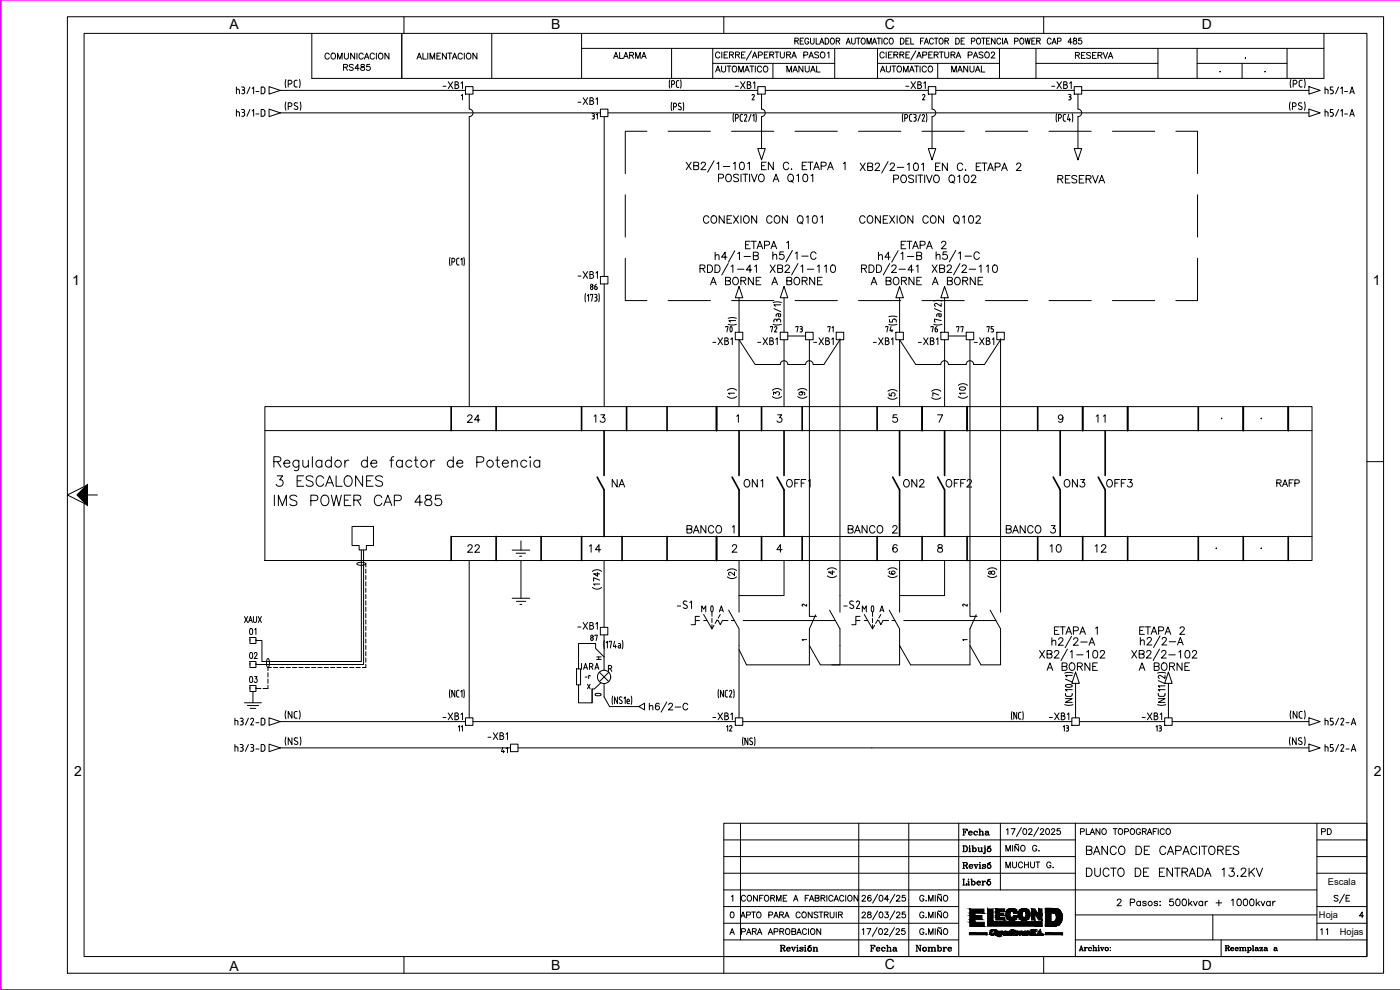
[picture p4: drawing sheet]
<svg xmlns="http://www.w3.org/2000/svg" width="420mm" height="297mm" viewBox="0 0 420 297" stroke-linecap="round" stroke-linejoin="round" font-family="sans-serif">
<defs><g id="words">
<g font-size="11.5">
<text x="224.4" y="103.7" transform="rotate(-90 224.4 103.7)">(1)</text>
<text x="272.7" y="103" transform="rotate(-90 272.7 103)">(5)</text>
</g>
<g font-size="6.6">
<text x="213.8" y="79.7">h4/1-B</text>
<text x="230.4" y="83.6">XB2/1-110</text>
<text x="262.8" y="79.7">h4/1-B</text>
<text x="278.7" y="83.6">XB2/2-110</text>
<text x="215.9" y="101.6">70</text>
<text x="81.8" y="147.1">3 ESCALONES</text>
<text x="81.5" y="153.1">IMS POWER CAP 485</text>
<text x="209.9" y="185.6">0</text>
<text x="257.9" y="185.6">0</text>
<text x="314.7" y="195.4">h2/2-A</text>
<text x="338.7" y="199.3">XB2/2-102</text>
</g>
<g font-size="6.2">
<text x="194" y="214.8">h6/2-C</text>
<text x="399.3" y="272.3">S/E</text>
</g>
<g font-size="5.7">
<text x="210.3" y="68.4">CONEXION CON Q101</text>
<text x="257.2" y="68.4">CONEXION CON Q102</text>
<text x="212.4" y="86.8">A BORNE</text>
<text x="230.7" y="86.8">A BORNE</text>
<text x="260.7" y="86.8">A BORNE</text>
<text x="279" y="86.8">A BORNE</text>
<text x="139.3" y="128.1">24</text>
<text x="177.4" y="128.1">13</text>
<text x="328.1" y="128.1">11</text>
<text x="182.7" y="147.5">NA</text>
<text x="222.2" y="147.5">ON1</text>
<text x="235.3" y="147.5">OFF1</text>
<text x="270.2" y="147.5">ON2</text>
<text x="282.9" y="147.5">OFF2</text>
<text x="318.6" y="147.5">ON3</text>
<text x="331.3" y="147.5">OFF3</text>
<text x="313.3" y="202.5">A BORNE</text>
<text x="341.1" y="202.5">A BORNE</text>
<text x="325.3" y="257.5">BANCO DE CAPACITORES</text>
<text x="325.3" y="264.2">DUCTO DE ENTRADA 13.2KV</text>
</g>
<g font-size="5.3">
<text x="131.9" y="27.9">-XB1</text>
<text x="219.8" y="27.9">-XB1</text>
<text x="270.9" y="27.9">-XB1</text>
<text x="314.7" y="27.9">-XB1</text>
<text x="316.4" y="56.1">RESERVA</text>
<text x="223" y="75.8">ETAPA 1</text>
<text x="269.5" y="75.8">ETAPA 2</text>
<text x="172.5" y="84.7">-XB1</text>
<text x="213.1" y="104.8">-XB1</text>
<text x="226.5" y="104.8">-XB1</text>
<text x="243.4" y="104.8">-XB1</text>
<text x="261.1" y="104.8">-XB1</text>
<text x="274.8" y="104.8">-XB1</text>
<text x="291.4" y="104.8">-XB1</text>
<text x="205.3" y="161.2">BANCO 1</text>
<text x="253.6" y="161.2">BANCO 2</text>
<text x="301.3" y="161.2">BANCO 3</text>
<text x="139.3" y="166.9">22</text>
<text x="176" y="166.9">14</text>
<text x="314.3" y="166.9">10</text>
<text x="327.7" y="166.9">12</text>
<text x="172.5" y="190.1">-XB1</text>
<text x="315.7" y="191.6">ETAPA 1</text>
<text x="341.1" y="191.6">ETAPA 2</text>
<text x="74.1" y="199">02</text>
<text x="131.9" y="217.3">-XB1</text>
<text x="213.1" y="217.3">-XB1</text>
<text x="314" y="217.3">-XB1</text>
<text x="341.8" y="217.3">-XB1</text>
</g>
<g font-size="4.9">
<text x="96.7" y="19">COMUNICACION</text>
<text x="102.3" y="22.2">RS485</text>
<text x="183.4" y="18.7">ALARMA</text>
<text x="213.8" y="22.9">AUTOMATICO</text>
<text x="235.3" y="22.9">MANUAL</text>
<text x="263.2" y="22.9">AUTOMATICO</text>
<text x="284.7" y="22.9">MANUAL</text>
<text x="321.7" y="18.7">RESERVA</text>
<text x="70.2" y="36">h3/1-D</text>
<text x="172.5" y="32.5">-XB1</text>
<text x="396.9" y="36">h5/1-A</text>
<text x="176.7" y="37">31</text>
<text x="176.4" y="88.2">86</text>
<text x="230.4" y="100.9">72</text>
<text x="237.8" y="100.9">73</text>
<text x="264.9" y="100.9">74</text>
<text x="278.3" y="100.9">76</text>
<text x="286.1" y="100.9">77</text>
<text x="295.3" y="100.9">75</text>
<text x="382.4" y="147.1">RAFP</text>
<text x="72.3" y="188">XAUX</text>
<text x="74.1" y="191.6">01</text>
<text x="173.6" y="202.1">IARA</text>
<text x="74.1" y="206">03</text>
<text x="69.5" y="226.5">h3/3-D</text>
<text x="145.7" y="223">-XB1</text>
<text x="153.5" y="227.2" transform="rotate(-90 153.5 227.2)">41</text>
<text x="396.9" y="226.5">h5/2-A</text>
<text x="287.9" y="251.9">Fecha</text>
<text x="395.8" y="251.5">PD</text>
<text x="300.9" y="256.5">MIÑO G.</text>
<text x="287.9" y="261.8">Revisó</text>
<text x="300.9" y="261.8">MUCHUT G.</text>
<text x="287.9" y="266.7">Liberó</text>
<text x="395.5" y="281.5">11</text>
<text x="260.4" y="286.5">Fecha</text>
<text x="274.1" y="286.5">Nombre</text>
</g>
<g font-size="4.4">
<text x="251.2" y="100.9" transform="rotate(-90 251.2 100.9)">71</text>
<text x="176.4" y="193.3">87</text>
<text x="136.5" y="220.5">11</text>
<text x="217.3" y="220.5">12</text>
<text x="318.2" y="220.5">13</text>
<text x="346.1" y="220.5">13</text>
</g>
<g font-size="4.2">
<text x="68.9" y="8.8">A</text>
<text x="165.4" y="8.8">B</text>
<text x="265.6" y="8.8">C</text>
<text x="360.7" y="8.8">D</text>
<text x="21.7" y="85.4">1</text>
<text x="412" y="85.4">1</text>
<text x="22.3" y="232.8">2</text>
<text x="412.3" y="232.8">2</text>
<text x="68.9" y="291.3">A</text>
<text x="165.4" y="291.1">B</text>
<text x="265.6" y="290.7">C</text>
<text x="360.7" y="291">D</text>
</g>
<text font-size="4" x="174.6" y="205">-r</text>
<g font-size="3.5">
<text x="239.9" y="183.1">2</text>
<text x="287.9" y="183.1">2</text>
<text x="178.2" y="199">H</text>
</g>
<g font-size="3.1">
<text x="365.1" y="22.9">.</text>
<text x="378.5" y="22.9">.</text>
<text x="377.5" y="127">.</text>
</g>
<g font-size="2.8">
<text x="398.5" y="265.5">Escala</text>
<text x="395.8" y="275.5">Hoja</text>
<text x="402.1" y="280.5">Hojas</text>
</g>
<g font-size="2.6">
<text x="372.9" y="18.7">.</text>
<text x="377.5" y="165.8">.</text>
<text x="239.9" y="193.3">1</text>
<text x="287.9" y="193.3">1</text>
</g>
</g></defs>
<!-- layer: FORA3 -->
<g fill="none" stroke="#000" stroke-width=".3">
<path d="M20.2 5h395v287h-395zM121.2 5v5M217.2 5v5M313.2 5v5M410.2 138.5h5M23.2 148.5l3 3-6-3 6-3v6M25.2 146v-136h385v277h-385v-136M26.2 148.5h3M.2 297v-296.9v296.9h420M.2 297h.1M121.2 287v5M217.2 287v5"/>
<path d="M313.2 287v5"/>
</g>
<g fill="#000" stroke="#000" stroke-width=".3">
<path d="M26.2 145.5v6l-3-3zM23.2 148.5l3-3v6zM23.2 148.5l3-3v6zM26.2 145.5v6l-3-3zM23.2 148.5l3-3v6z"/>
<path d="M26.2 145.5l-3 3 3 3zM23.2 148.5l3 3v-6z"/>
</g>
<!-- layer: EJES -->
<g fill="none" stroke="#000" stroke-width=".3">
<path d="M217.2 247h193v40h-193zM217.2 252h105.5M217.2 257h105.5M222.2 247v35M257.7 247v40M272.7 247v40M287.7 247v40M288.9 253.8h.9a.93 .93 0 0 1 .6 .9 .93 .93 0 0 1-.6 .8h-.9M289.2 253.8v1.7M289.3 253.8v1.7M289.8 253.8a.99 .99 0 0 1 0 1.7M290.8 254.4h.3v1.1"/>
<path d="M290.8 255.5h.5M290.9 253.9h.2zM291 254.4v1.1M291.7 253.8h.3v1.7M291.9 253.8v1.7M292 254.6a.56 .56 0 0 1 .8 0 .56 .56 0 0 1 0 .8 .56 .56 0 0 1-.8-.1M292.5 254.4l.4 .5-.1 .4-.3 .2M293.4 254.4h.4v.9l.2 .2M293.7 254.4l.1 1.1h.4l.4-.2M294.3 254.4h.4v1.1M294.6 254.4v1.1h.3M295.3 254.4h.4v1.5l-.4 .1"/>
<path d="M295.5 253.9h.2zM295.6 254.4l-.2 1.7M296.4 254.1l.9-.3zM296.7 254.4a.59 .59 0 0 0-.4 .9 .59 .59 0 0 0 1 0 .59 .59 0 0 0-.4-.9 .6 .6 0 0 0-.6 .5 .6 .6 0 0 0 .4 .6M296.9 254.4l.4 .5v.4l-.4 .2M300.2 247v20M302 249l.5-.4v1.8M303.5 248.6h1.1l-.8 1.8M306.6 248.3l-1.5 2.7M307.2 248.7l.3-.1a.91 .91 0 0 1 .6 .9 .91 .91 0 0 1-.6 .9l-.4-.4-.1-.4zM308.7 249.1l.4-.5 .6 .4-.2 .6-.9 .8h1.2M311.7 248.3l-1.5 2.7"/>
<path d="M312.2 249.1l.4-.5 .6 .4-.2 .6-.9 .8h1.2M314 248.7a.86 .86 0 0 1 1.1 .6 .86 .86 0 0 1-.6 1.1l-.6-.4-.1-.6zM315.6 249.1l.3-.5 .7 .4-.3 .6-.8 .8h1.1M318.1 248.6h-.8l-.1 .8a.62 .62 0 0 1 1 0 .62 .62 0 0 1-.2 .9 .62 .62 0 0 1-.9-.3M322.7 247v40M324.3 249.6l1-.1v-.7l-1-.2v1.8M326 248.6v1.8h1M327.2 250.4l.6-1.8 .7 1.8M327.4 249.8h.9M330.1 248.6v1.8l-1.2-1.8v1.8M330.8 248.9l.2-.2a.82 .82 0 0 1 1 .8 .82 .82 0 0 1-1 .8l-.3-.6zM334.1 248.6h1.2"/>
<path d="M334.7 248.6v1.8M335.9 248.7a.82 .82 0 0 1 1.1 .8 .82 .82 0 0 1-1.1 .8l-.3-.6zM337.5 249.6l1-.1 .1-.7-1.1-.2v1.8M339.3 248.9l.2-.2a.82 .82 0 0 1 1 .8 .82 .82 0 0 1-1 .8l-.3-.6zM342.3 249a.65 .65 0 0 0-.8-.4 .65 .65 0 0 0-.5 .7 .73 .73 0 0 0 .2 .9 .73 .73 0 0 0 1-.1l.1-.4h-.5M342.8 249.5l1-.1 .1-.6-1.1-.2v1.8M343.4 249.5l.6 .9M344.3 250.4l.7-1.8 .7 1.8M344.6 249.8h.8M346.1 249.5h.7M347.2 248.6h-1.1v1.8M347.6 248.6v1.8"/>
<path d="M349.4 249a.64 .64 0 0 0-.7-.4 .64 .64 0 0 0-.5 .7v.4a.64 .64 0 0 0 .5 .7 .64 .64 0 0 0 .7-.4M350.3 248.7a.82 .82 0 0 1 1 .8 .82 .82 0 0 1-1 .8l-.4-.6zM395.2 252h15M395.2 257h15M395.2 247v35M217.2 267h178M217.2 272h70.5M217.2 277h70.5M217.2 262h105.5M219.3 279.8h.8M219.4 273.7a.86 .86 0 0 1 1 .6 .86 .86 0 0 1-.6 1.1h-.2a1.13 1.13 0 0 1-.2-1.7zM219.5 269l.4-.4v1.8"/>
<path d="M222.3 275.4l.7-1.8 .6 1.8M222.6 279.6l1-.1v-.7l-1-.2v1.8M222.6 274.8h.8M223.7 269.1a.65 .65 0 0 0-.7-.5 .65 .65 0 0 0-.5 .7v.4a.65 .65 0 0 0 .5 .7 .65 .65 0 0 0 .7-.4M224.1 274.5h1v-.7l-1-.2v1.8M224.3 279.8h.8M224.6 268.7a.82 .82 0 0 1 1 .8 .82 .82 0 0 1-1 .8l-.4-.6zM225.6 273.6h1.1M225.8 279.5l1-.1 .1-.6-1.1-.2v1.8M226.1 273.6v1.8M226.4 279.5l.6 .9M227.2 273.9l.2-.2a.82 .82 0 0 1 1 .8 .82 .82 0 0 1-1 .8l-.3-.6z"/>
<path d="M227.3 268.6v1.8l-1.2-1.8v1.8M227.6 279.8h.8M228 269.5h.6M229.1 268.6h-1.1v1.8M229.6 268.9l.1-.2a.82 .82 0 0 1 1.1 .8 .82 .82 0 0 1-1.1 .8l-.3-.6zM230.7 274.5h1l.1-.7-1.1-.2v1.8M230.8 279.8h.8M231.3 269.5l1-.1 .1-.6-1.1-.2v1.8M231.9 269.5l.6 .9M232.2 275.4l.7-1.8 .7 1.8M232.3 279.6l1-.1 .1-.7-1.1-.2v1.8M232.5 274.8h.8"/>
<path d="M233.1 270.4v-1.8l.6 1.8 .7-1.8v1.8M234 274.5l1-.1 .1-.6-1.1-.2v1.8M234.1 279.5l1-.1v-.6l-1-.2v1.8M234.6 274.5l.5 .9M234.6 279.5l.6 .9M235.1 269.5h.6M235.5 275.4l.6-1.8 .7 1.8M235.7 274.8h.9M235.9 278.9l.2-.2a.82 .82 0 0 1 1 .8 .82 .82 0 0 1-1 .8l-.4-.6zM236.1 268.6h-1v1.8h1M237.6 279.5l1-.1 .1-.6-1.1-.2v1.8l1.1-.2 .1-.4-.4-.3M238.1 270.4l.7-1.8 .7 1.8"/>
<path d="M238.4 269.8h.8M239.4 279.8h.8M240.1 274.1a.64 .64 0 0 0-.7-.5 .64 .64 0 0 0-.5 .7v.4a.64 .64 0 0 0 .5 .7 .64 .64 0 0 0 .7-.4M240.8 273.9l.2-.2a.82 .82 0 0 1 1 .8 .82 .82 0 0 1-1 .8l-.4-.6zM241.6 269.5h.7M242.1 279a.64 .64 0 0 0-.8-.4 .64 .64 0 0 0-.5 .7v.4a.64 .64 0 0 0 .5 .7 .64 .64 0 0 0 .8-.4M242.6 278.6v1.8M242.7 268.6h-1.1v1.8M242.9 270.4l.7-1.8 .6 1.8M243.1 269.8h.9M243.4 278.9l.2-.2a.82 .82 0 0 1 1 .8 .82 .82 0 0 1-1 .8l-.4-.6zM243.7 273.6v1.8l-1.1-1.8v1.8"/>
<path d="M244.6 269.5l1-.1 .1-.6-1.1-.2v1.8l1.1-.2 .1-.4-.4-.3M245.5 273.9l-.4-.3-.8 .3 .2 .4 1 .6v.2l-.4 .3-.8-.3M245.8 273.6h1.2M246.3 278.6v1.8l-1.2-1.8v1.8M246.4 269.5l1-.1 .1-.6-1.1-.2v1.8M246.4 273.6v1.8M247 269.5l.6 .9M247.4 274.5l1-.1 .1-.6-1.1-.2v1.8M248 274.5l.6 .9M248.1 268.6v1.8M249.1 273.6v1.3l.5 .5 .6-.3 .1-1.5M250 269.1a.64 .64 0 0 0-.8-.5 .64 .64 0 0 0-.5 .7v.4a.64 .64 0 0 0 .5 .7 .64 .64 0 0 0 .8-.4"/>
<path d="M250.3 270.4l.7-1.8 .6 1.8M250.6 269.8h.8M251 273.6v1.8M251.6 274.5l1-.1 .1-.6-1.1-.2v1.8M252.2 274.5l.6 .9M253.2 269.1a.64 .64 0 0 0-.7-.5 .64 .64 0 0 0-.5 .7v.4a.64 .64 0 0 0 .5 .7 .64 .64 0 0 0 .7-.4M253.8 268.6v1.8M254.6 268.9l.1-.2a.82 .82 0 0 1 1.1 .8 .82 .82 0 0 1-1.1 .8l-.3-.6zM257.5 268.6v1.8l-1.2-1.8v1.8M258.7 274.1l.4-.5 .5 .1 .1 .3-.2 .5-.9 .9h1.2M258.7 269.1l.4-.5h.3l.3 .4-.2 .6-.9 .8h1.2M258.8 279l.4-.4v1.8"/>
<path d="M260.2 278.6h1.2l-.9 1.8M260.5 273.7v.5l.7 .3 .3 .3a.57 .57 0 0 1-.7 .6 .57 .57 0 0 1-.4-.8l1-.5-.1-.4zM261.4 268.9l-.1-.2a.86 .86 0 0 0-1 .6 .86 .86 0 0 0 .6 1.1 .55 .55 0 0 0 .6-.5 .55 .55 0 0 0-.5-.6 .55 .55 0 0 0-.6 .5M263.3 278.3l-1.5 2.7M263.4 273.3l-1.5 2.7M263.4 268.3l-1.5 2.7M263.9 278.7l.3-.1a.9 .9 0 0 1 .7 .9 .9 .9 0 0 1-.7 .9 1.11 1.11 0 0 1-.3-1.7zM264.1 273.7l.2-.1a.9 .9 0 0 1 .7 .9 .9 .9 0 0 1-.7 .9l-.4-.4-.1-.4zM264.1 268.7l.2-.1a.91 .91 0 0 1 .7 .9 .91 .91 0 0 1-.7 .9l-.4-.3-.1-.5zM265.4 279l.2-.3 .5-.1 .3 .5-1 1.3h1.1M265.6 273.6h1l-.5 .7a.58 .58 0 0 1 .4 1 .58 .58 0 0 1-1-.3M266.7 269.8h-1.2l.8-1.2v1.8"/>
<path d="M268.4 278.3l-1.5 2.7M268.6 273.3l-1.5 2.7M268.6 268.3l-1.5 2.7M268.9 279l.2-.3 .5-.1 .3 .5-1.1 1.3h1.2M269.1 274.1l.3-.5 .5 .1 .2 .3-.3 .5-.8 .9h1.1M269.1 269.1l.3-.5 .7 .4-.3 .6-.8 .8h1.1M271.5 278.6h-.8l-.1 .8a.62 .62 0 0 1 .9 0 .62 .62 0 0 1-.1 .9 .62 .62 0 0 1-.9-.2M271.6 273.6h-.8l-.1 .8a.62 .62 0 0 1 1 0 .62 .62 0 0 1-.2 .9 .62 .62 0 0 1-.9-.3M271.6 268.6h-.8l-.1 .8a.62 .62 0 0 1 1 0 .62 .62 0 0 1-.2 .9 .62 .62 0 0 1-.9-.2M277.3 279a.64 .64 0 0 0-.8-.4 .64 .64 0 0 0-.5 .7v.4a.63 .63 0 0 0 .6 .7 .63 .63 0 0 0 .7-.7h-.5M277.3 274.1a.64 .64 0 0 0-.8-.5 .64 .64 0 0 0-.5 .7v.4a.63 .63 0 0 0 .6 .7 .63 .63 0 0 0 .7-.7h-.5M277.3 269.1a.64 .64 0 0 0-.8-.5 .64 .64 0 0 0-.5 .7v.4a.63 .63 0 0 0 .6 .7 .63 .63 0 0 0 .7-.7h-.5"/>
<path d="M277.9 270.3h.1zM277.9 275.2v.2zM278.7 275.4v-1.8l.6 1.8 .7-1.8v1.8M278.7 270.4v-1.8l.6 1.8 .7-1.8v1.8M280.7 268.6v1.8M280.7 273.6v1.8M280.7 278.6v1.8M282.4 278.3l-.2 .2-.4-.2-.4 .2M282.4 273.3l-.2 .3-.4-.3-.4 .3M282.4 268.3l-.2 .2-.4-.2-.4 .2M282.5 278.8v1.6l-1.2-1.6v1.6M282.5 273.8v1.6l-1.2-1.6v1.6"/>
<path d="M282.5 268.8v1.6l-1.2-1.6v1.6M283.4 278.7a.82 .82 0 0 1 1.1 .8 .82 .82 0 0 1-1.1 .8l-.3-.6zM283.4 273.7a.82 .82 0 0 1 1.1 .8 .82 .82 0 0 1-1.1 .8l-.3-.6zM283.4 268.7a.82 .82 0 0 1 1.1 .8 .82 .82 0 0 1-1.1 .8l-.3-.6zM322.7 274.5h72.5M335.3 270.2l.4-.4h.4l.4 .3-.3 .7-1 1h1.4M339.2 270.8l1.2-.1 .2-.3-.1-.5-1.3-.1v2M342.3 270.7a.64 .64 0 0 0-1-.1 .64 .64 0 0 0 0 1 .64 .64 0 0 0 1-.1M342.3 270.4v1.4M344 270.7l-.4-.3-.6 .1v.4l.9 .3 .1 .3-.4 .3-.7-.3M347.4 270.7l-.4-.3-.5 .1v.4l.8 .3 .1 .3-.4 .3-.6-.3M348.1 270.5h.2z"/>
<path d="M348.2 271.6v.2zM352.1 269.8h-1l-.1 .8a.71 .71 0 0 1 1.1 0 .71 .71 0 0 1-.1 1.1 .71 .71 0 0 1-1.1-.3M353.1 269.9a.65 .65 0 0 1 1 .2l.1 .5a.86 .86 0 0 1-.8 1.2 1.28 1.28 0 0 1-.3-1.9zM355 269.9a.65 .65 0 0 1 1 .2l.1 .5a.86 .86 0 0 1-.8 1.2 1.28 1.28 0 0 1-.3-1.9zM356.7 269.8v2M357.1 271l.7 .8M357.7 270.4l-1 1M358.2 270.4l.5 1.4 .6-1.4M360.9 270.7a.64 .64 0 0 0-.9-.1 .64 .64 0 0 0 0 1 .64 .64 0 0 0 .9-.1M360.9 270.4v1.4M361.7 270.4v1.4M362.5 270.4l-.5 .1-.3 .5"/>
<path d="M364 274.5v7.5M364.9 270.9h1.7M365.8 270v1.8M369.6 270.1l.5-.3v2M371.5 269.9a.65 .65 0 0 1 .9 .2l.1 .5a.86 .86 0 0 1-.7 1.2 1.28 1.28 0 0 1-.3-1.9zM373.4 269.9a.65 .65 0 0 1 1 .2v.5a.86 .86 0 0 1-.7 1.2 1.28 1.28 0 0 1-.3-1.9zM375.3 269.9a.65 .65 0 0 1 1 .2l.1 .5a.86 .86 0 0 1-.8 1.2 1.28 1.28 0 0 1-.3-1.9zM377 269.8v2M377.4 271l.7 .8M378 270.4l-1 1M378.4 270.4l.6 1.4 .6-1.4M381.2 270.7a.64 .64 0 0 0-.9-.1 .64 .64 0 0 0 0 1 .64 .64 0 0 0 .9-.1"/>
<path d="M381.2 270.4v1.4M382 270.4v1.4M382.7 270.4l-.4 .1-.3 .5M395.2 272h15M395.2 277h15M395.2 262h15M409.2 274.8h-1.2l.8-1.2v1.8M217.2 282h70.5M219.1 280.4l.6-1.8 .7 1.8M224.1 280.4l.6-1.8 .7 1.8M227.3 280.4l.7-1.8 .6 1.8M230.6 280.4l.6-1.8 .7 1.8"/>
<path d="M234.1 283.6h1l.5 .4-.2 .4-.9 .1M234.1 285.4h.6M234.4 283.6v1.8M234.5 283.6v1.8M234.9 284.5l.6 .8 .1-.1M235.1 284.6l.3 .8 .2-.3M235.1 283.6l.4 .4-.4 .5M236.1 284.7h1a.59 .59 0 0 0-.8-.4 .59 .59 0 0 0-.2 .9 .59 .59 0 0 0 .9 .1l.1-.2M236.6 284.2l-.5 .5 .5 .7M237 284.3l.1 .4M237.5 284.2h.5M237.6 284.2l.5 1.2 .5-1.2"/>
<path d="M237.7 284.2l.4 1M238.3 284.2h.5M239.1 284.2h.3v1.2M239.1 285.4h.5M239.1 280.4l.7-1.8 .7 1.8M239.2 283.7h.2zM239.3 284.2v1.2M240.1 284.5l.9 .5-.3 .4h-.3l-.3-.4v.4v-.2M240.9 284.4l.1-.2v.4l-.2-.3-.5-.1-.2 .4 .9 .4M241.4 284.2h.3v1.2M241.4 285.4h.6M241.6 283.7h.1z"/>
<path d="M241.6 284.2v1.2M242.6 284l.8-.4zM242.9 284.2a.59 .59 0 0 0-.4 .9 .59 .59 0 0 0 1 0 .59 .59 0 0 0-.4-.9 .59 .59 0 0 0-.6 .5 .59 .59 0 0 0 .4 .7M243.1 284.2l.4 .5-.4 .7M244 285.4h.6M244 284.2h.3v1.2M244.2 284.2v1.2M244.3 284.5l.4-.3 .4 .1 .1 1.1M244.9 284.2l.2 .3v.9M244.9 285.4h.6M277.9 280.3h.1zM278.7 280.4v-1.8l.6 1.8 .7-1.8v1.8"/>
<path d="M322.7 282h87.5M323.9 285.3h.4M324 285.3l.5-1.5 .5 1.5M324.1 284.8h.7M324.5 284l.4 1.3M324.7 285.3h.5M325.4 285.3h.5M325.4 284.3h.2v1M325.6 284.3v1M326.2 284.3h-.3l-.3 .4M327.1 284.3l-.4 .4 .4 .6M327.5 284.5v.1a.51 .51 0 0 0-.7-.2 .51 .51 0 0 0-.1 .8 .51 .51 0 0 0 .7 0l.2-.2"/>
<path d="M327.9 285.3h.5M327.9 283.8h.3v1.5M328.1 283.8v1.5M328.2 284.5l.7-.2 .1 1M328.7 284.3l.2 .2v.8M328.7 285.3h.5M329.5 284.3h.3v1M329.5 285.3h.5M329.7 283.8h.1M329.7 284.3v1M330.2 284.3h.5M330.4 284.3l.4 1 .4-1"/>
<path d="M330.4 284.3l.4 .8M330.9 284.3h.5M332.1 284.3a.5 .5 0 0 0-.4 .7 .5 .5 0 0 0 .9 0 .5 .5 0 0 0-.4-.7 .51 .51 0 0 0-.5 .4 .51 .51 0 0 0 .4 .6M332.2 284.3l.4 .4-.4 .6M333.2 284.3h.1M333.2 285.1h.1M366.5 282v5M367.7 283.8h.8l.4 .2-.1 .4-.8 .1M367.7 285.3h.5M367.9 283.8v1.5M368 283.8v1.5M368.3 284.5l.5 .6h.2"/>
<path d="M368.5 284.6l.3 .7 .2-.3M368.5 283.8l.3 .2-.3 .5M369.4 284.7h.9a.53 .53 0 0 0-.9-.3 .53 .53 0 0 0 0 .9 .53 .53 0 0 0 .9-.3M369.8 284.3l-.4 .4 .4 .6M370.1 284.3l.1 .4M370.8 284.7h.8a.53 .53 0 0 0-.8-.3 .53 .53 0 0 0 0 .9 .53 .53 0 0 0 .8-.3M371.1 284.3l-.3 .4 .3 .6M371.5 284.3v.4M372 285.3h.5M372 284.3h.3v1M372.2 284.3v1M372.3 284.5l.7-.2v1"/>
<path d="M372.8 284.3l.2 .2v.8M372.8 285.3h.5M373 284.5l.8-.2v1M373.5 284.3l.3 .2v.8M373.5 285.3h.5M374.3 284.3h.3v1.5M374.3 285.8h.5M374.5 284.3v1.5M374.6 284.5a.48 .48 0 0 1 .7-.1 .48 .48 0 0 1 0 .7 .48 .48 0 0 1-.7-.1M375 284.3l.4 .4-.4 .6M375.8 283.8h.3v1.5M375.8 285.3h.5"/>
<path d="M376 283.8v1.5M376.8 284.4l.6-.1 .3 1M377 284.7l-.2 .2 .2 .4M377.5 284.4v.6l.3 .3M377.5 284.6l-.8 .3 .3 .4 .5-.3M378.2 284.3l-.1 .3v-.3h.9l-.8 1M378.9 284.3l-.8 1h.9v-.3l-.1 .3M379.5 284.4l.6-.1 .3 1M379.7 284.7l-.2 .2 .2 .4M380.2 284.4v.6l.3 .3M380.2 284.6l-.8 .3 .3 .4 .5-.3M382.5 284.4l.5-.1 .3 1"/>
<path d="M382.6 284.7l-.2 .2 .2 .4M383.1 284.4v.6l.3 .3M383.1 284.6l-.8 .3 .3 .4 .5-.3"/>
<circle cx="345.2" cy="271.1" r=".66"/>
</g>
<g fill="#000" stroke="#000" stroke-width=".3">
<path d="M299.5 279.5l.3-.1zM300 279.5h.4zM301.6 279.4h.2zM301.9 279.5l.3-.1zM303.5 276.1h.4zM303.4 279.5h.5zM304.4 279.3h.2zM305.1 279.5h.2zM305.3 279.4h.2zM306 279.5h.4zM307 276.1h.7zM307.3 279.5h.1z"/>
<path d="M298.1 280.4h.2zM298.8 280.5h.1zM299.3 280.5h.1zM300.2 280.5h.2zM305.2 280.5h.1zM307.4 280.4h.2zM308.3 280.4h.2zM312.8 280.3h.2z"/>
<path d="M291 274l1.6 .7v-.7zM291 274l1.6 .7h-1.6z"/>
<path d="M291 275.9l1.6 .8v-.8zM291 275.9l1.6 .8h-1.6z"/>
<path d="M291 274.7l3.7 1.2v-1.2zM291 274.7l3.7 1.2h-3.7z"/>
<path d="M291 272.8l4.3 1.2v-1.2zM291 272.8l4.3 1.2h-4.3z"/>
<path d="M291 276.7l4.4 1.3v-1.3zM291 276.7l4.4 1.3h-4.4z"/>
<path d="M290.9 279.8l5.4 .7v-.7zM290.9 279.8l5.4 .7h-5.4z"/>
<path d="M297.2 279.9h.4zM297.2 279.9h.4z"/>
<path d="M297.2 279.9h.4zM297.2 279.9h.4z"/>
<path d="M297.2 279.9l.4 .1zM297.2 279.9l.4 .1z"/>
<path d="M297.2 280l.4 .1zM297.2 280l.4 .1z"/>
<path d="M297.2 279.8h.4zM297.2 279.8h.4z"/>
<path d="M297.2 279.8h.4zM297.2 279.8h.4z"/>
<path d="M297.2 279.8l.4 .1zM297.2 279.8l.4 .1z"/>
<path d="M297.2 279.9h.4zM297.2 279.9h.4z"/>
<path d="M297.2 279.7h.4zM297.2 279.7l.4 .1z"/>
<path d="M297.2 279.7h.4zM297.2 279.7h.4z"/>
<path d="M297.2 279.7h.4zM297.2 279.7h.4z"/>
<path d="M297.2 279.7h.4zM297.2 279.7h.4z"/>
<path d="M297.2 279.6h.4zM297.2 279.6l.4 .1z"/>
<path d="M297.2 279.5l.4 .1zM297.2 279.5l.4 .1z"/>
<path d="M297.2 279.6h.4zM297.2 279.6h.4z"/>
<path d="M297.3 279.5h.4zM297.3 279.5h.3z"/>
<path d="M297.3 279.4h.4zM297.3 279.4h.4z"/>
<path d="M297.3 279.4h.4zM297.3 279.4l.4 .1z"/>
<path d="M297.3 279.4h.4zM297.3 279.4h.4z"/>
<path d="M297.4 279.4h.3zM297.4 279.4h.3z"/>
<path d="M297.4 279.3h.4zM297.4 279.3l.3 .1z"/>
<path d="M297.4 279.3h.4zM297.4 279.3h.4z"/>
<path d="M297.4 279.3h.4zM297.4 279.3h.4z"/>
<path d="M297.4 279.2h.4zM297.4 279.2l.4 .1z"/>
<path d="M297.5 279.2h.3zM297.5 279.2h.3z"/>
<path d="M297.5 279.2h.4zM297.5 279.2h.3z"/>
<path d="M297.6 279.1h.3zM297.5 279.2h.4z"/>
<path d="M297.6 279.1h.3zM297.6 279.1h.3z"/>
<path d="M297.6 279.1h.4zM297.6 279.1h.3z"/>
<path d="M297.7 279.1h.3zM297.7 279.1h.3z"/>
<path d="M297.7 279h.3zM297.7 279l.3 .1z"/>
<path d="M296.4 272.7l1.6 3.8v-3.8zM296.4 272.7l1.6 3.8h-1.6z"/>
<path d="M297.7 279h.3zM297.7 279h.3z"/>
<path d="M297.7 279h.4zM297.7 279h.3z"/>
<path d="M297.8 279h.3zM297.7 279h.4z"/>
<path d="M297.8 279h.4zM297.8 279h.3z"/>
<path d="M298.1 278.9h.3zM298 278.9h.4z"/>
<path d="M298 278.9h.4zM298 278.9h.4z"/>
<path d="M298 278.9h.5zM297.9 278.9h.6z"/>
<path d="M297.9 278.9l.6 .1zM297.9 279h.6z"/>
<path d="M298.5 279.1h.2zM298.5 279.1l.2 .1z"/>
<path d="M298.5 279.1h.2zM298.5 279.1h.2z"/>
<path d="M298.5 279.1h.2zM298.5 279.1h.2z"/>
<path d="M298.4 279l.3 .1zM298.4 279l.3 .1z"/>
<path d="M298.4 279.1h.3zM298.4 279.1h.3z"/>
<path d="M298.3 279h.4zM298.3 279h.4z"/>
<path d="M298.4 279h.3zM298.4 279h.3z"/>
<path d="M298.4 279h.3zM298.4 279h.3z"/>
<path d="M297.9 279h.8zM297.8 279h.9z"/>
<path d="M297.8 279h.9zM297.8 279h.9z"/>
<path d="M298.3 279h.4zM298.3 279h.4z"/>
<path d="M298.7 280h.3zM298.7 280h.3z"/>
<path d="M298.7 280h.3zM298.7 280h.3z"/>
<path d="M298.7 279.9h.3zM298.7 279.9l.3 .1z"/>
<path d="M298.8 279.9h.2zM298.8 279.9h.2z"/>
<path d="M298.8 279.9h.2zM298.8 279.9h.2z"/>
<path d="M298.8 279.8h.3zM298.8 279.8l.2 .1z"/>
<path d="M298.8 279.8h.3zM298.8 279.8h.3z"/>
<path d="M298.9 279.7h.2zM298.9 279.7l.2 .1z"/>
<path d="M298.9 279.7h.2zM298.9 279.7h.2z"/>
<path d="M298.9 279.6h.2zM298.9 279.6l.2 .1z"/>
<path d="M298.9 279.6h.3zM298.9 279.6h.2z"/>
<path d="M299 279.6h.2zM299 279.6h.2z"/>
<path d="M299 279.6h.2zM298.9 279.6h.3z"/>
<path d="M299 279.6h.2zM299 279.6h.2z"/>
<path d="M299 279.5h.2zM299 279.5h.2z"/>
<path d="M299 279.5h.2zM299 279.6h.2z"/>
<path d="M299.1 279.5h.2zM299.1 279.5h.1z"/>
<path d="M299.2 279.4l.2 .1zM299.2 279.5h.2z"/>
<path d="M299.2 279.5h.2zM299.1 279.5h.3z"/>
<path d="M299.1 279.5h.3zM299.1 279.5h.3z"/>
<path d="M299.1 279.5h.3zM299.1 279.5h.3z"/>
<path d="M299.3 279.9h.3zM299.3 279.9l.3 .1z"/>
<path d="M299.3 279.9h.3zM299.3 279.9h.3z"/>
<path d="M299.3 279.9h.3zM299.3 279.9h.3z"/>
<path d="M299.4 279.8h.3zM299.4 279.8l.2 .1z"/>
<path d="M299.4 279.7h.3zM299.4 279.7l.3 .1z"/>
<path d="M299.4 279.7h.3zM299.4 279.7h.3z"/>
<path d="M299.4 279.7h.3zM299.4 279.7h.3z"/>
<path d="M299.4 279.6h.3zM299.4 279.6h.3z"/>
<path d="M299.4 279.6h.3zM299.4 279.6h.3z"/>
<path d="M299.4 279.6h.3zM299.4 279.6l.3 .1z"/>
<path d="M299.5 279.5h.3zM299.5 279.5l.2 .1z"/>
<path d="M298.8 273.5l1.1 .4v-.4zM298.8 273.5l1.1 .4h-1.1z"/>
<path d="M298.8 274.7l1.1 .5v-.5zM298.8 274.7l1.1 .5h-1.1z"/>
<path d="M300 279.7h.3zM300 279.7h.3z"/>
<path d="M300 279.7l.1 .7 .2-.7zM300 279.7l.1 .7h-.2z"/>
<path d="M300 279.7h.4zM300 279.7h.3z"/>
<path d="M300.1 279.7h.3zM300 279.7h.4z"/>
<path d="M300 279.7h.4zM300 279.7h.4z"/>
<path d="M300.1 279.6h.3zM300.1 279.6h.3z"/>
<path d="M300.1 279.6h.3zM300.1 279.6h.3z"/>
<path d="M300.1 279.6h.3zM300.1 279.6h.3z"/>
<path d="M300 279.5l.4 .1zM300 279.5l.4 .1z"/>
<path d="M300 279.6h.4zM300 279.6h.4z"/>
<path d="M300.1 279.7h.3zM300.1 279.7h.3z"/>
<path d="M300 279.5h.4zM300 279.5h.4z"/>
<path d="M300.1 279.7h.3zM300.1 279.7h.3z"/>
<path d="M300.1 279.6h.3zM300.1 279.6l.3 .1z"/>
<path d="M300.1 279.6h.4zM300.1 279.6h.3z"/>
<path d="M300.1 279.6h.4zM300.1 279.6h.4z"/>
<path d="M300.6 279.4l.2 .1zM300.6 279.5h.2z"/>
<path d="M300.6 279.5h.3zM300.6 279.5h.3z"/>
<path d="M300.6 279.5h.3zM300.5 279.5h.4z"/>
<path d="M300.5 279.5h.4zM300.5 279.5h.4z"/>
<path d="M300.5 279.5h.4zM300.5 279.5h.4z"/>
<path d="M300.5 279.5h.4zM300.5 279.5h.4z"/>
<path d="M300.5 279.5l.4 .1zM300.5 279.5l.4 .1z"/>
<path d="M300.6 280h.3zM300.6 280h.3z"/>
<path d="M300.5 279.6h.4zM300.4 279.6h.5z"/>
<path d="M300.6 279.9l.3 .1zM300.6 279.9l.3 .1z"/>
<path d="M300.6 280h.3zM300.6 280h.3z"/>
<path d="M300.4 279.6h.5zM300.4 279.6h.5z"/>
<path d="M300.4 279.6h.5zM300.4 279.6h.5z"/>
<path d="M300.6 279.6h.3zM300.6 279.6h.3z"/>
<path d="M300.6 279.6h.3zM300.6 279.6h.3z"/>
<path d="M300.6 279.9h.3zM300.6 279.9h.3z"/>
<path d="M300.6 279.9h.3zM300.6 279.9h.3z"/>
<path d="M300.6 279.9h.3zM300.6 279.9h.3z"/>
<path d="M300.6 279.6h.3zM300.6 279.6h.3z"/>
<path d="M300.6 279.6l.3 .1zM300.6 279.6l.3 .1z"/>
<path d="M300.6 279.7h.3zM300.6 279.7h.3z"/>
<path d="M300.6 279.7h.3zM300.6 279.7h.3z"/>
<path d="M300.6 279.7h.3zM300.6 279.7h.3z"/>
<path d="M300.6 279.7h.3zM300.6 279.7h.3z"/>
<path d="M300.6 279.7h.3zM300.6 279.7h.3z"/>
<path d="M300.6 279.7h.3zM300.6 279.7h.3z"/>
<path d="M300.6 279.7l.3 .1zM300.6 279.7l.3 .1z"/>
<path d="M300.6 279.8h.3zM300.6 279.8h.3z"/>
<path d="M300.6 279.8h.3zM300.6 279.8h.3z"/>
<path d="M300.6 279.8h.3zM300.6 279.8h.3z"/>
<path d="M300.6 279.8h.3zM300.6 279.8l.3 .1z"/>
<path d="M298.8 273.9l2.5 .8v-.8zM298.8 273.9l2.5 .8h-2.5z"/>
<path d="M301.1 280h.3zM301.1 280h.3z"/>
<path d="M301.1 280h.3zM301.1 280h.3z"/>
<path d="M301.1 279.9h.3zM301.1 279.9l.3 .1z"/>
<path d="M301.2 279.9h.2zM301.2 279.9h.2z"/>
<path d="M301.2 279.9h.2zM301.2 279.9h.2z"/>
<path d="M301.2 279.8h.3zM301.2 279.8l.2 .1z"/>
<path d="M301.2 279.8h.3zM301.2 279.8h.3z"/>
<path d="M301.2 279.7h.3zM301.2 279.7l.3 .1z"/>
<path d="M298.8 272.7l2.7 .8v-.8zM298.8 272.7l2.7 .8h-2.7z"/>
<path d="M301.3 279.7h.2zM301.3 279.7h.2z"/>
<path d="M301.3 279.6h.3zM301.3 279.6l.2 .1z"/>
<path d="M301.3 279.6h.3zM301.3 279.6h.3z"/>
<path d="M298.8 275.2l2.8 .9v-.9zM298.8 275.2l2.8 .9h-2.8z"/>
<path d="M301.4 279.6h.2zM301.4 279.6h.2z"/>
<path d="M301.4 279.6h.2zM301.4 279.6h.2z"/>
<path d="M301.4 279.6h.2zM301.4 279.6h.2z"/>
<path d="M301.4 279.5h.2zM301.4 279.6h.2z"/>
<path d="M301.4 279.5h.2zM301.4 279.5h.2z"/>
<path d="M301.5 279.5h.2zM301.5 279.5h.2z"/>
<path d="M301.6 279.4l.2 .1zM301.6 279.5h.2z"/>
<path d="M301.6 279.5h.2zM301.5 279.5h.3z"/>
<path d="M301.5 279.5h.3zM301.5 279.5h.3z"/>
<path d="M301.5 279.5h.3zM301.5 279.5h.3z"/>
<path d="M301.7 279.9h.3zM301.7 279.9l.3 .1z"/>
<path d="M301.8 279.9h.2zM301.8 279.9h.2z"/>
<path d="M301.8 279.9h.2zM301.8 279.9h.2z"/>
<path d="M301.8 279.8h.3zM301.8 279.8l.2 .1z"/>
<path d="M301.8 279.7h.3zM301.8 279.7l.3 .1z"/>
<path d="M301.8 279.7h.3zM301.8 279.7h.3z"/>
<path d="M301.8 279.7h.3zM301.8 279.7h.3z"/>
<path d="M301.8 279.6h.3zM301.8 279.6h.3z"/>
<path d="M301.8 279.6h.3zM301.8 279.6l.3 .1z"/>
<path d="M301.8 279.6h.3zM301.8 279.6h.3z"/>
<path d="M301.9 279.5l.2 .1zM301.9 279.5l.2 .1h-.3z"/>
<path d="M302.3 280h.3zM302.3 280h.3z"/>
<path d="M302.4 279.9h.2zM302.3 279.9h.3z"/>
<path d="M302.3 279.9h.3zM302.3 279.9h.3z"/>
<path d="M302.3 279.9l.3 .1zM302.3 279.9l.3 .1z"/>
<path d="M302.3 280h.3zM302.3 280h.3z"/>
<path d="M302.4 279.9h.2zM302.4 279.9h.2z"/>
<path d="M302.4 279.8h.2zM302.4 279.8l.2 .1z"/>
<path d="M302.4 279.8h.3zM302.4 279.8h.3z"/>
<path d="M302.4 279.8h.3zM302.4 279.8h.2z"/>
<path d="M302.5 279.7h.2zM302.5 279.7l.2 .1z"/>
<path d="M302.5 279.7h.2zM302.5 279.7h.2z"/>
<path d="M302.5 279.7h.2zM302.5 279.7h.2z"/>
<path d="M302.5 279.7h.2zM302.5 279.7h.2z"/>
<path d="M302.5 279.7h.2zM302.5 279.7h.2z"/>
<path d="M302.5 279.6h.2zM302.5 279.6l.2 .1z"/>
<path d="M302.6 279.6h.2zM302.5 279.6h.2z"/>
<path d="M302.6 279.6h.2zM302.6 279.6h.2z"/>
<path d="M302.6 279.6h.2zM302.6 279.6h.2z"/>
<path d="M302.6 279.6h.2zM302.6 279.6h.2z"/>
<path d="M302.6 279.6h.2zM302.6 279.6h.2z"/>
<path d="M302.7 279.5h.1zM302.7 279.5l.1 .1z"/>
<path d="M302.7 279.5h.2zM302.7 279.5h.1z"/>
<path d="M302.7 279.5h.2zM302.7 279.5h.2z"/>
<path d="M302.7 279.5h.2zM302.7 279.5h.2z"/>
<path d="M302.8 279.5h.2zM302.7 279.5h.3z"/>
<path d="M302 274.2h1zM302 274.2h1z"/>
<path d="M301.9 274.2l1.1 .1zM301.9 274.2l1.1 .1z"/>
<path d="M301.9 274.3l1.1 .1zM301.9 274.3l1.1 .1z"/>
<path d="M301.9 274.4l1.1 .1zM301.9 274.4l1.1 .1z"/>
<path d="M301.9 274.5l1.1 .1zM301.9 274.5l1.1 .1z"/>
<path d="M301.9 274.6h1.1zM301.9 274.6h1.1z"/>
<path d="M302 274.6l1.1 .1zM302 274.6l1.1 .1z"/>
<path d="M302 274.1h1.1zM302 274.1l1 .1z"/>
<path d="M302 274.7l1.1 .1zM302 274.7l1.1 .1z"/>
<path d="M302 274h1.1zM302 274h1.1z"/>
<path d="M302 274h1.1zM302 274l1.1 .1z"/>
<path d="M302 274.8h1.1zM302 274.8h1.1z"/>
<path d="M302 274.8l1.1 .1zM302 274.8l1.1 .1z"/>
<path d="M302.9 279.4h.2zM302.9 279.4h.2z"/>
<path d="M302 273.9h1.1zM302 273.9l1.1 .1z"/>
<path d="M302 274.9h1.1zM302 274.9h1.1z"/>
<path d="M302 273.8h1.1zM302 273.8l1.1 .1z"/>
<path d="M302 274.9h1.1zM302 274.9h1.1z"/>
<path d="M302 274.9l1.2 .1zM302 274.9l1.2 .1z"/>
<path d="M302.9 279.4l.3 .1zM302.8 279.5h.4z"/>
<path d="M302 273.7h1.2zM302 273.7l1.1 .1z"/>
<path d="M302 275l1.2 .1zM302 275l1.2 .1z"/>
<path d="M302.8 279.5h.4zM302.8 279.5h.4z"/>
<path d="M303 279.5h.2zM303 279.5h.2z"/>
<path d="M302.1 273.7h1.1zM302.1 273.7h1.1z"/>
<path d="M302 275.1h1.3zM302 275.1h1.3z"/>
<path d="M303.1 279.5h.1zM303.1 279.5h.1z"/>
<path d="M303 279.8h.2zM303 279.8h.2z"/>
<path d="M302.1 273.6h1.1zM302.1 273.6l1.1 .1z"/>
<path d="M303 279.7l.2 .1zM303 279.7l.2 .1z"/>
<path d="M303 279.8h.2zM303 279.8h.2z"/>
<path d="M302.1 273.6h1.1zM302.1 273.6h1.1z"/>
<path d="M303.1 279.5l.2 .1zM303.1 279.5l.2 .1z"/>
<path d="M303 279.7h.2zM303 279.7h.2z"/>
<path d="M302.1 275.1l1.2 .1zM302.1 275.1l1.2 .1z"/>
<path d="M303.1 279.6h.2zM303.1 279.6h.2z"/>
<path d="M303.1 279.6h.2zM303.1 279.6h.2z"/>
<path d="M303.1 279.6h.2zM303 279.6h.3z"/>
<path d="M303 279.7h.3zM303 279.7h.3z"/>
<path d="M303 279.7h.3zM303 279.7h.3z"/>
<path d="M303 279.7h.3zM303 279.7h.2z"/>
<path d="M303 279.6h.3zM303 279.6h.3z"/>
<path d="M303 279.6h.3zM303 279.6h.3z"/>
<path d="M303 279.6h.3zM303 279.6h.3z"/>
<path d="M303 279.6l.3 .1zM303 279.6l.3 .1z"/>
<path d="M303 279.7h.3zM303 279.7h.3z"/>
<path d="M303 279.7h.3zM303 279.7h.3z"/>
<path d="M302.1 273.6h1.2zM302.1 273.6h1.1z"/>
<path d="M302.1 275.2h1.3zM302.1 275.2h1.3z"/>
<path d="M302.1 273.5h1.2zM302.1 273.5l1.2 .1z"/>
<path d="M302.1 275.2h1.3zM302.1 275.2h1.3z"/>
<path d="M302.1 273.5h1.3zM302.1 273.5h1.2z"/>
<path d="M302.1 275.2l1.4 .1zM302.1 275.2l1.4 .1z"/>
<path d="M302.1 273.5h1.3zM302.1 273.5h1.3z"/>
<path d="M302.1 273.5h1.3zM302.1 273.5h1.3z"/>
<path d="M302.1 275.3h1.4zM302.1 275.3h1.4z"/>
<path d="M302.1 273.5h1.4zM302.1 273.5h1.3z"/>
<path d="M302.1 275.3h1.5zM302.1 275.3h1.5z"/>
<path d="M302.2 273.4h1.4zM302.2 273.4l1.3 .1z"/>
<path d="M303.5 279.7h.3zM303.5 279.7h.3z"/>
<path d="M303.5 279.7l.2 .6 .1-.6zM303.5 279.7l.2 .6h-.3z"/>
<path d="M303.5 272.6h.5zM303.4 272.6h.6z"/>
<path d="M303.5 279.7h.3zM303.5 279.7h.3z"/>
<path d="M303.5 279.7h.3zM303.5 279.7h.3z"/>
<path d="M303.5 279.6l.3 .1zM303.5 279.6l.3 .1z"/>
<path d="M303.5 279.7h.3zM303.5 279.7h.3z"/>
<path d="M303.6 279.6h.2zM303.6 279.6h.2z"/>
<path d="M303.6 279.6h.2zM303.6 279.6h.2z"/>
<path d="M303.6 279.6h.2zM303.6 279.6h.2z"/>
<path d="M303.5 279.6h.4zM303.5 279.6h.4z"/>
<path d="M303.5 279.6h.4zM303.5 279.6h.3z"/>
<path d="M303.5 279.5l.4 .1zM303.5 279.5l.4 .1z"/>
<path d="M303.5 279.6h.4zM303.5 279.6h.4z"/>
<path d="M303.4 279.5h.5zM303.4 279.5h.5z"/>
<path d="M303.8 278.9h.1zM303.7 278.9h.2z"/>
<path d="M303.7 278.9h.2zM303.7 278.9h.2z"/>
<path d="M303.7 279.2h.2zM303.7 279.2h.2z"/>
<path d="M303.7 278.9l.3 .1zM303.7 278.9l.3 .1z"/>
<path d="M303.7 279.2h.2zM303.7 279.2h.2z"/>
<path d="M303.7 279h.3zM303.7 279h.3z"/>
<path d="M303.7 279.2h.3zM303.7 279.2h.2z"/>
<path d="M303.7 279h.3zM303.7 279h.3z"/>
<path d="M303.7 279h.3zM303.7 279h.3z"/>
<path d="M303.7 279.1l.3 .1zM303.7 279.1l.3 .1z"/>
<path d="M303.7 279.2h.3zM303.7 279.2h.3z"/>
<path d="M303.4 272.6h.7zM303.3 272.6h.8z"/>
<path d="M303.7 279h.3zM303.7 279h.3z"/>
<path d="M303.7 279h.3zM303.7 279h.3z"/>
<path d="M303.7 279h.3zM303.7 279h.3z"/>
<path d="M303.7 279.1h.3zM303.7 279.1h.3z"/>
<path d="M303.7 279.1h.3zM303.7 279.1h.3z"/>
<path d="M303.7 279.1h.3zM303.7 279.1h.3z"/>
<path d="M303.7 279l.3 .1zM303.7 279l.3 .1z"/>
<path d="M303.7 279.1h.3zM303.7 279.1h.3z"/>
<path d="M303.7 279.1h.3zM303.7 279.1h.3z"/>
<path d="M303.3 276.1h.7zM303.3 276.1h.6z"/>
<path d="M303.3 272.6l.9 .1zM303.2 272.7h1z"/>
<path d="M303.2 272.7h1zM303.1 272.7h1.1z"/>
<path d="M303.2 276.1h1zM303.2 276.1h.8z"/>
<path d="M303.1 272.7h1.2zM303 272.7h1.3z"/>
<path d="M303.1 276.1h1.1zM303.1 276.1h1.1z"/>
<path d="M303 272.7h1.4zM302.9 272.7h1.5z"/>
<path d="M303.1 276.1h1.2zM303.1 276.1h1.1z"/>
<path d="M302.9 272.7l1.6 .1zM302.9 272.8h1.6z"/>
<path d="M303 276h1.4zM303 276l1.3 .1z"/>
<path d="M302.9 272.8h1.6zM302.8 272.8h1.7z"/>
<path d="M302.9 276h1.6zM302.9 276h1.5z"/>
<path d="M302.8 276h1.7zM302.8 276h1.7z"/>
<path d="M304.2 279.6l.1 .6 .2-.6zM304.2 279.6l.1 .6h-.3z"/>
<path d="M302.8 272.8h1.8zM302.8 272.8h1.8z"/>
<path d="M304.2 279.4l.4 .1zM304.2 279.5h.4z"/>
<path d="M302.8 272.8l1.9 .1zM302.7 272.9h2z"/>
<path d="M304.3 279.4h.3zM304.3 279.4h.3z"/>
<path d="M304.3 279.4h.3zM304.2 279.4h.4z"/>
<path d="M304.3 279.4h.3zM304.3 279.4h.3z"/>
<path d="M304.3 279.4h.3zM304.3 279.4h.3z"/>
<path d="M302.8 275.9h1.8zM302.8 275.9l1.7 .1z"/>
<path d="M304.4 279.4h.2zM304.3 279.4h.3z"/>
<path d="M304.4 279.3h.2zM304.4 279.3h.2z"/>
<path d="M304.4 279.3h.2zM304.4 279.3l.2 .1z"/>
<path d="M302.7 272.9h2zM302.7 272.9h2z"/>
<path d="M302.7 275.9h2zM302.7 275.9h1.9z"/>
<path d="M302.6 272.9l2.2 .1zM302.5 273h2.3z"/>
<path d="M304.1 279.5h.6zM304.1 279.5h.6z"/>
<path d="M304.1 279.5h.6zM304.1 279.5l.6 .1z"/>
<path d="M302.6 275.9h2.1zM302.6 275.9h2.1z"/>
<path d="M304.2 279.5h.5zM304.2 279.5h.5z"/>
<path d="M304.2 279.5h.5zM304.1 279.5h.6z"/>
<path d="M302.5 273h2.3zM302.5 273h2.3z"/>
<path d="M302.5 273h2.4zM302.4 273h2.5z"/>
<path d="M302.5 275.8h2.3zM302.5 275.8l2.2 .1z"/>
<path d="M302.5 275.8h2.3zM302.5 275.8h2.3z"/>
<path d="M302.4 273l2.5 .1zM302.4 273.1h2.5z"/>
<path d="M302.4 275.7h2.5zM302.4 275.7l2.4 .1z"/>
<path d="M302.4 273.1l2.6 .1zM302.4 273.1l2.6 .1z"/>
<path d="M302.3 273.2h2.7zM302.3 273.2h2.7z"/>
<path d="M302.3 275.6h2.7zM302.3 275.6l2.6 .1z"/>
<path d="M302.3 273.2l2.8 .1zM302.3 273.2l2.8 .1z"/>
<path d="M302.3 275.5h2.7zM302.3 275.5l2.7 .1z"/>
<path d="M304.7 280h.4zM304.7 280h.4z"/>
<path d="M302.2 273.3h2.9zM302.2 273.3h2.9z"/>
<path d="M304.8 279.9h.3zM304.8 279.9h.3z"/>
<path d="M304.7 279.9h.4zM304.7 279.9l.4 .1z"/>
<path d="M304.8 279.9h.3zM304.8 279.9h.3z"/>
<path d="M302.2 275.5h2.9zM302.2 275.5h2.8z"/>
<path d="M304.8 279.9h.3zM304.8 279.9h.3z"/>
<path d="M302.2 273.3l2.9 .1zM302.2 273.3l2.9 .1z"/>
<path d="M302.2 275.4h2.9zM302.2 275.4l2.9 .1z"/>
<path d="M304.8 279.8h.3zM304.8 279.8l.3 .1z"/>
<path d="M304.8 279.8h.3zM304.8 279.8h.3z"/>
<path d="M302.2 273.4h2.9zM302.2 273.4h2.9z"/>
<path d="M304.8 279.8h.3zM304.8 279.8h.3z"/>
<path d="M303.7 273.4l1.5 .1zM303.7 273.4l1.5 .1z"/>
<path d="M302.2 275.3h2.9zM302.2 275.3l2.9 .1z"/>
<path d="M304.9 279.7h.2zM304.9 279.7h.2z"/>
<path d="M304.9 279.7h.2zM304.9 279.7l.2 .1z"/>
<path d="M303.8 273.5h1.4zM303.8 273.5h1.4z"/>
<path d="M303.9 273.5h1.3zM303.9 273.5h1.3z"/>
<path d="M303.9 273.5h1.3zM303.9 273.5h1.3z"/>
<path d="M302.1 275.3h3.1zM302.1 275.3h3z"/>
<path d="M304.9 279.7h.3zM304.9 279.7h.2z"/>
<path d="M304 273.5l1.2 .1zM304 273.5l1.2 .1z"/>
<path d="M303.9 275.3h1.3zM303.9 275.3h1.3z"/>
<path d="M303.9 275.3h1.3zM303.8 275.3h1.4z"/>
<path d="M304.9 279.7h.3zM304.9 279.7h.3z"/>
<path d="M304 273.6h1.2zM304 273.6h1.2z"/>
<path d="M304 275.2h1.2zM303.9 275.3h1.3z"/>
<path d="M304.1 273.6h1.1zM304.1 273.6h1.1z"/>
<path d="M305 279.6h.2zM305 279.6l.2 .1z"/>
<path d="M304.1 273.6h1.1zM304.1 273.6h1.1z"/>
<path d="M304 275.2h1.2zM304 275.2h1.2z"/>
<path d="M304 275.2h1.2zM304 275.2h1.2z"/>
<path d="M305 279.6h.2zM305 279.6h.2z"/>
<path d="M304.1 273.6l1.1 .1zM304.1 273.6l1.1 .1z"/>
<path d="M304.1 275.2h1.1zM304 275.2h1.2z"/>
<path d="M304 275.2h1.2zM304 275.2h1.2z"/>
<path d="M304.1 273.7h1.1zM304.1 273.7h1.1z"/>
<path d="M304.2 273.7h1zM304.2 273.7h1z"/>
<path d="M304.1 275.1h1.1zM304.1 275.1l1.1 .1z"/>
<path d="M305 279.6h.2zM305 279.6h.2z"/>
<path d="M304.2 273.7l1 .1zM304.2 273.7l1 .1z"/>
<path d="M304.2 275h1zM304.2 275h1z"/>
<path d="M304.2 275l1 .1zM304.2 275l1 .1z"/>
<path d="M304.2 275.1h1zM304.2 275.1h1z"/>
<path d="M305 279.6h.2zM305 279.6h.2z"/>
<path d="M304.2 273.8h1.1zM304.2 273.8h1.1z"/>
<path d="M305 279.6h.2zM305 279.6h.2z"/>
<path d="M304.2 273.8h1.1zM304.2 273.8h1.1z"/>
<path d="M304.2 273.8l1.1 .1zM304.2 273.8l1.1 .1z"/>
<path d="M304.2 273.9l1.1 .1zM304.2 273.9l1.1 .1z"/>
<path d="M304.2 274.9l1.1 .1zM304.2 274.9l1.1 .1z"/>
<path d="M304.2 275h1.1zM304.2 275h1z"/>
<path d="M305.1 279.6h.2zM305 279.6h.2z"/>
<path d="M304.2 274.9h1.1zM304.2 274.9h1.1z"/>
<path d="M304.2 274.9h1.1zM304.2 274.9h1.1z"/>
<path d="M305.1 279.5h.2zM305.1 279.6h.2z"/>
<path d="M304.3 274.8h1zM304.3 274.8h1z"/>
<path d="M304.2 274.8h1.1zM304.2 274.8l1.1 .1z"/>
<path d="M305.1 279.5h.2zM305.1 279.5h.2z"/>
<path d="M305.2 279.5h.1zM305.1 279.5h.2z"/>
<path d="M305.3 279.4l.3 .1zM305.3 279.5h.3z"/>
<path d="M305.2 279.5h.4zM305.2 279.5h.4z"/>
<path d="M305.2 279.5h.4zM305.2 279.5h.4z"/>
<path d="M305.4 279.5h.3zM305.4 279.5h.3z"/>
<path d="M305.4 279.5h.3zM305.4 279.5h.3z"/>
<path d="M305.4 279.5h.3zM305.4 279.5h.3z"/>
<path d="M305.5 279.5l.2 .1zM305.5 279.5l.2 .1z"/>
<path d="M305.5 279.6h.2zM305.5 279.6h.2z"/>
<path d="M305.5 279.6h.2zM305.5 279.6h.2z"/>
<path d="M305.5 279.6h.2zM305.5 279.6h.2z"/>
<path d="M305.5 279.6h.2zM305.5 279.6h.2z"/>
<path d="M305.4 280h.3zM305.4 280h.3z"/>
<path d="M305.4 280h.3zM305.4 280h.3z"/>
<path d="M305.5 279.6h.2zM305.5 279.6h.2z"/>
<path d="M305.5 279.6h.3zM305.5 279.6h.3z"/>
<path d="M305.4 279.9h.3zM305.4 279.9l.3 .1z"/>
<path d="M305.5 279.6l.3 .1zM305.5 279.6l.3 .1z"/>
<path d="M305.5 279.7h.3zM305.5 279.7h.3z"/>
<path d="M305.5 279.7h.3zM305.5 279.7h.3z"/>
<path d="M305.5 279.7h.3zM305.5 279.7h.3z"/>
<path d="M305.4 279.9h.4zM305.4 279.9h.4z"/>
<path d="M305.4 279.9h.4zM305.4 279.9h.3z"/>
<path d="M305.5 279.7h.3zM305.5 279.7h.3z"/>
<path d="M305.5 279.7l.3 .1zM305.5 279.7l.3 .1z"/>
<path d="M305.5 279.8h.3zM305.5 279.8h.3z"/>
<path d="M305.5 279.8h.3zM305.5 279.8h.3z"/>
<path d="M305.5 279.8h.3zM305.5 279.8l.3 .1z"/>
<path d="M306.1 279.7h.2zM306.1 279.7h.2z"/>
<path d="M306.1 279.7l.1 .4 .1-.4zM306.1 279.7l.1 .4h-.2z"/>
<path d="M306.1 279.7h.2zM306.1 279.7h.2z"/>
<path d="M306.1 279.7h.2zM306.1 279.7h.2z"/>
<path d="M306.1 279.6l.3 .1zM306.1 279.6l.3 .1z"/>
<path d="M306.1 279.7h.3zM306.1 279.7h.2z"/>
<path d="M306.1 279.6h.3zM306.1 279.6h.3z"/>
<path d="M306.1 279.6h.3zM306.1 279.6h.3z"/>
<path d="M306.1 279.6h.3zM306.1 279.6h.3z"/>
<path d="M306.1 279.6h.3zM306.1 279.6h.3z"/>
<path d="M306.1 279.6h.3zM306.1 279.6h.3z"/>
<path d="M306 279.5l.4 .1zM306 279.5l.4 .1z"/>
<path d="M306.1 279.6h.3zM306.1 279.6h.3z"/>
<path d="M306 279.5h.4zM306 279.5h.4z"/>
<path d="M305.6 274.4l1.1 .1zM305.6 274.4l1.1 .1z"/>
<path d="M305.6 274.2h1.1zM305.6 274.2h1.1z"/>
<path d="M305.6 274.2l1.1 .1zM305.6 274.2l1.1 .1z"/>
<path d="M305.6 274.3h1.1zM305.6 274.3l1.1 .1z"/>
<path d="M305.6 274.5l1.1 .1zM305.6 274.5l1.1 .1z"/>
<path d="M305.6 274.6h1.1zM305.6 274.6h1.1z"/>
<path d="M305.6 274.6l1.1 .1zM305.6 274.6l1.1 .1z"/>
<path d="M305.6 274.1h1.1zM305.6 274.1l1.1 .1z"/>
<path d="M305.6 274.7l1.1 .1zM305.6 274.7l1.1 .1z"/>
<path d="M305.6 274h1.1zM305.6 274l1.1 .1z"/>
<path d="M305.6 274.8h1.1zM305.6 274.8h1.1z"/>
<path d="M305.6 274h1.1zM305.6 274h1.1z"/>
<path d="M305.6 274.8l1.1 .1zM305.6 274.8l1.1 .1z"/>
<path d="M305.6 273.9h1.1zM305.6 273.9l1.1 .1z"/>
<path d="M305.6 274.9h1.2zM305.6 274.9h1.2z"/>
<path d="M305.7 273.8h1.1zM305.7 273.8l1 .1z"/>
<path d="M305.7 274.9h1.1zM305.7 274.9h1.1z"/>
<path d="M305.7 273.8h1.1zM305.7 273.8h1.1z"/>
<path d="M305.7 274.9l1.1 .1zM305.7 274.9l1.1 .1z"/>
<path d="M306.6 279.7h.2zM306.6 279.7h.1z"/>
<path d="M306.6 279.5h.2zM306.6 279.5h.2z"/>
<path d="M306.6 279.5h.2zM306.6 279.5h.2z"/>
<path d="M306.4 279.7h.4zM306.4 279.7h.4z"/>
<path d="M306.6 279.7h.2zM306.6 279.7h.2z"/>
<path d="M306.6 279.7h.2zM306.6 279.7h.2z"/>
<path d="M305.7 273.7h1.1zM305.7 273.7l1.1 .1z"/>
<path d="M305.7 275l1.1 .1zM305.7 275l1.1 .1z"/>
<path d="M306.6 279.5h.2zM306.6 279.5h.2z"/>
<path d="M306.5 279.5h.3zM306.5 279.5h.3z"/>
<path d="M306.5 279.5h.3zM306.5 279.5h.3z"/>
<path d="M306.5 279.5l.3 .1zM306.5 279.5l.3 .1z"/>
<path d="M306.5 279.6h.3zM306.5 279.6h.3z"/>
<path d="M306.5 279.6h.3zM306.5 279.6h.3z"/>
<path d="M306.5 279.6h.3zM306.5 279.6h.3z"/>
<path d="M306.5 279.6l.3 .1zM306.5 279.6l.3 .1z"/>
<path d="M306.4 279.7h.4zM306.4 279.7h.4z"/>
<path d="M306.5 279.6h.3zM306.5 279.6h.3z"/>
<path d="M306.5 279.6h.3zM306.5 279.6h.3z"/>
<path d="M305.7 273.7h1.1zM305.7 273.7h1.1z"/>
<path d="M305.7 275.1h1.2zM305.7 275.1h1.2z"/>
<path d="M305.7 275.1h1.2zM305.7 275.1h1.2z"/>
<path d="M305.7 273.6h1.2zM305.7 273.6l1.1 .1z"/>
<path d="M305.7 273.6h1.2zM305.7 273.6h1.2z"/>
<path d="M305.7 275.1l1.2 .1zM305.7 275.1l1.2 .1z"/>
<path d="M305.7 273.6h1.2zM305.7 273.6h1.2z"/>
<path d="M305.7 275.2h1.3zM305.7 275.2h1.3z"/>
<path d="M307 276.1h.5zM307.1 276.1h.4z"/>
<path d="M305.8 273.5h1.2zM305.8 273.5l1.1 .1z"/>
<path d="M305.8 275.2h1.2zM305.8 275.2h1.2z"/>
<path d="M305.8 273.5h1.2zM305.8 273.5h1.2z"/>
<path d="M305.8 275.2l1.3 .1zM305.8 275.2l1.3 .1z"/>
<path d="M305.8 273.5h1.3zM305.8 273.5h1.2z"/>
<path d="M305.8 273.5h1.3zM305.8 273.5h1.3z"/>
<path d="M305.8 275.3h1.4zM305.8 275.3h1.4z"/>
<path d="M305.8 273.5h1.4zM305.8 273.5h1.3z"/>
<path d="M305.8 275.3h1.5zM305.8 275.3h1.5z"/>
<path d="M306.9 280h.3zM306.9 280h.3z"/>
<path d="M306.9 279.9h.3zM306.9 279.9l.3 .1z"/>
<path d="M306.9 279.9h.3zM306.9 279.9h.3z"/>
<path d="M306.9 279.9h.3zM306.9 279.9h.3z"/>
<path d="M306.9 279.9h.3zM306.9 279.9h.3z"/>
<path d="M307 279.8h.2zM307 279.8l.2 .1z"/>
<path d="M307 279.8h.2zM307 279.8h.2z"/>
<path d="M307 279.8h.3zM307 279.8h.2z"/>
<path d="M307 279.7h.3zM307 279.7l.3 .1z"/>
<path d="M307.1 279.7h.2zM307.1 279.7h.2z"/>
<path d="M307.1 279.7h.2zM307.1 279.7h.2z"/>
<path d="M307.1 279.7h.2zM307.1 279.7h.2z"/>
<path d="M305.8 273.4h1.5zM305.8 273.4l1.5 .1z"/>
<path d="M307.1 279.6h.2zM307.1 279.6l.2 .1z"/>
<path d="M307.1 279.6h.3zM307.1 279.6h.2z"/>
<path d="M307.2 279.6h.2zM307.2 279.6h.2z"/>
<path d="M307.2 279.6h.2zM307.2 279.6h.2z"/>
<path d="M307.2 279.6h.2zM307.2 279.6h.2z"/>
<path d="M307.3 279.6h.1zM307.2 279.6h.2z"/>
<path d="M307.3 279.5h.1zM307.3 279.6h.1z"/>
<path d="M307.3 279.5h.2zM307.3 279.5h.2z"/>
<path d="M307.2 280h.3zM307.2 280h.3z"/>
<path d="M307.1 272.6h.6zM307 272.6h.7z"/>
<path d="M307.3 280h.2zM307.3 280h.2z"/>
<path d="M307.3 280h.3zM307.3 280h.2z"/>
<path d="M307.4 279.9h.2zM307.4 279.9l.2 .1z"/>
<path d="M307.4 279.9h.2zM307.4 279.9h.2z"/>
<path d="M307.4 279.9h.2zM307.4 279.9h.2z"/>
<path d="M307.4 279.9h.3zM307.4 279.9h.2z"/>
<path d="M307.4 279.9h.3zM307.4 279.9h.3z"/>
<path d="M307.4 279.9h.3zM307.4 279.9h.3z"/>
<path d="M307.5 279.4h.2zM307.5 279.4h.2z"/>
<path d="M307.5 279.9h.2zM307.5 279.9h.2z"/>
<path d="M307 272.6l.9 .1zM306.8 272.7h1.1z"/>
<path d="M307.5 279.4l.3 .1zM307.4 279.5h.4z"/>
<path d="M307.5 279.8h.2zM307.5 279.8l.2 .1z"/>
<path d="M307.5 279.8h.2zM307.5 279.8h.2z"/>
<path d="M307.5 279.8h.3zM307.5 279.8h.2z"/>
<path d="M307.4 279.5h.4zM307.4 279.5h.4z"/>
<path d="M307.5 279.8h.3zM307.5 279.8h.3z"/>
<path d="M307.4 279.5h.4zM307.3 279.5h.5z"/>
<path d="M307.5 279.8h.3zM307.5 279.8h.3z"/>
<path d="M307.3 279.5h.5zM307.3 279.5h.5z"/>
<path d="M307.5 279.7h.3zM307.5 279.7l.3 .1z"/>
<path d="M307.5 279.5h.3zM307.5 279.5h.3z"/>
<path d="M307.6 279.7h.2zM307.6 279.7h.2z"/>
<path d="M307.5 279.7h.3zM307.5 279.7h.3z"/>
<path d="M307.6 279.5h.2zM307.6 279.5h.2z"/>
<path d="M307.6 279.5l.2 .1zM307.6 279.5l.2 .1z"/>
<path d="M307.6 279.6h.2zM307.6 279.6h.2z"/>
<path d="M307.6 279.6h.2zM307.6 279.6h.2z"/>
<path d="M307.6 279.6h.2zM307.6 279.6h.2z"/>
<path d="M307.6 279.6h.2zM307.6 279.6h.2z"/>
<path d="M307.6 279.6h.2zM307.6 279.6h.2z"/>
<path d="M307.6 279.6l.2 .1zM307.6 279.6l.2 .1z"/>
<path d="M307.6 279.7h.2zM307.6 279.7h.2z"/>
<path d="M307.6 279.7h.2zM307.6 279.7h.2z"/>
<path d="M306.8 272.7h1.3zM306.6 272.7h1.5z"/>
<path d="M306.8 276.1h1.1zM306.8 276.1h.9z"/>
<path d="M306.6 272.7l1.6 .1zM306.5 272.8h1.7z"/>
<path d="M306.6 276h1.5zM306.6 276l1.3 .1z"/>
<path d="M306.5 275.9h1.7zM306.5 275.9l1.6 .1z"/>
<path d="M306.5 272.8l1.9 .1zM306.3 272.9h2.1z"/>
<path d="M308.1 279.6h.2zM308.1 279.6h.2z"/>
<path d="M308.1 279.6h.2zM308.1 279.6h.2z"/>
<path d="M308.1 279.6h.2zM308.1 279.6h.2z"/>
<path d="M308 279.6h.3zM308 279.6h.3z"/>
<path d="M308 279.6h.3zM308 279.6h.3z"/>
<path d="M308 279.6h.3zM308 279.6h.3z"/>
<path d="M308 279.6l.3 .1zM308 279.6l.3 .1z"/>
<path d="M308 279.7h.3zM308 279.7h.3z"/>
<path d="M308.1 279.5h.2zM308.1 279.5h.2z"/>
<path d="M308.1 279.5h.2zM308.1 279.5l.2 .1z"/>
<path d="M308 279.7h.3zM308 279.7h.3z"/>
<path d="M308.1 279.5h.2zM308.1 279.5h.2z"/>
<path d="M308 279.7h.3zM308 279.7h.3z"/>
<path d="M308 279.7h.3zM308 279.7h.3z"/>
<path d="M308 279.7h.3zM308 279.7h.3z"/>
<path d="M308.1 279.5h.2zM308.1 279.5h.2z"/>
<path d="M308 279.7h.4zM308 279.7h.4z"/>
<path d="M306.3 272.9l2.2 .1zM306.2 273h2.3z"/>
<path d="M306.3 275.9h2.1zM306.3 275.9h1.9z"/>
<path d="M308 279.7l.4 .1zM308 279.7l.4 .1z"/>
<path d="M308 279.8h.4zM308 279.8h.4z"/>
<path d="M308 279.8h.4zM308 279.8h.4z"/>
<path d="M308 279.8h.4zM308 279.8h.4z"/>
<path d="M308 279.8h.4zM308 279.8h.4z"/>
<path d="M308 279.8h.4zM308 279.8h.4z"/>
<path d="M308 279.8l.5 .1zM308 279.8l.5 .1z"/>
<path d="M308.3 279.4h.2zM308.3 279.4h.2z"/>
<path d="M308.1 279.9h.4zM308.1 279.9h.4z"/>
<path d="M308.1 279.9h.4zM308.1 279.9h.4z"/>
<path d="M308.1 279.9h.4zM308.1 279.9h.4z"/>
<path d="M306.2 273l2.4 .1zM306.1 273.1h2.5z"/>
<path d="M306.2 275.8h2.3zM306.2 275.8l2.2 .1z"/>
<path d="M308.1 279.9h.4zM308.1 279.9h.4z"/>
<path d="M308.2 279.4l.3 .1zM308.2 279.5h.3z"/>
<path d="M308.1 279.9h.4zM308.1 279.9h.4z"/>
<path d="M308.1 279.9h.4zM308.1 279.9h.4z"/>
<path d="M308.1 279.9l.5 .1zM308.1 279.9l.5 .1z"/>
<path d="M308.1 280h.5zM308.1 280h.5z"/>
<path d="M306.1 273.1l2.6 .1zM306.1 273.1l2.6 .1h-2.8z"/>
<path d="M306.1 275.7h2.5zM306.1 275.7l2.4 .1z"/>
<path d="M308.6 279.6h.1zM308.6 279.6h.1z"/>
<path d="M305.9 273.2l2.9 .1zM305.9 273.2l2.9 .1h-2.9z"/>
<path d="M305.9 275.5h2.8zM305.9 275.5l2.7 .2z"/>
<path d="M308.2 279.5h.5zM308.1 279.5h.6z"/>
<path d="M308.4 279.5h.3zM308.4 279.5h.3z"/>
<path d="M308.5 279.5h.2zM308.5 279.5h.2z"/>
<path d="M308.5 279.5h.2zM308.5 279.5h.2z"/>
<path d="M308.5 279.5l.2 .1zM308.5 279.5l.2 .1z"/>
<path d="M308.5 279.6h.2zM308.5 279.6h.2z"/>
<path d="M308.2 279.5h.5zM308.2 279.5h.5z"/>
<path d="M305.9 273.3l3 .1zM305.9 273.3l3 .1z"/>
<path d="M305.9 275.4h2.9zM305.9 275.4l2.8 .1z"/>
<path d="M307.4 273.4l1.5 .1zM307.4 273.4l1.5 .1z"/>
<path d="M307.5 273.5h1.4zM307.5 273.5h1.4z"/>
<path d="M305.8 275.3h3.1zM305.8 275.3l3 .1z"/>
<path d="M307.6 273.5h1.3zM307.6 273.5h1.3z"/>
<path d="M307.5 275.3h1.4zM307.4 275.3h1.5z"/>
<path d="M307.6 273.5h1.3zM307.6 273.5h1.3z"/>
<path d="M307.6 273.5h1.3zM307.6 273.5h1.3z"/>
<path d="M307.6 275.3h1.3zM307.5 275.3h1.4z"/>
<path d="M307.6 275.2h1.3zM307.6 275.3h1.3z"/>
<path d="M307.7 273.5l1.2 .1zM307.7 273.5l1.2 .1z"/>
<path d="M307.7 275.2h1.2zM307.6 275.2h1.3z"/>
<path d="M307.8 273.6h1.1zM307.8 273.6h1.1z"/>
<path d="M307.8 275.2h1.1zM307.7 275.2h1.2z"/>
<path d="M307.8 273.6h1.2zM307.8 273.6h1.2z"/>
<path d="M307.8 275.1h1.1zM307.8 275.1l1.1 .1z"/>
<path d="M307.8 273.6l1.2 .1zM307.8 273.6l1.2 .1z"/>
<path d="M307.8 273.7h1.2zM307.8 273.7h1.2z"/>
<path d="M307.8 275.1h1.2zM307.8 275.1h1.2z"/>
<path d="M307.8 275.1h1.2zM307.8 275.1h1.1z"/>
<path d="M307.9 273.7l1.1 .1zM307.9 273.7l1.1 .1z"/>
<path d="M307.9 275h1.1zM307.9 275l1.1 .1z"/>
<path d="M307.9 273.8h1.1zM307.9 273.8h1.1z"/>
<path d="M307.9 274.9h1.1zM307.9 274.9l1.1 .1z"/>
<path d="M307.9 273.8l1.1 .1zM307.9 273.8l1.1 .1z"/>
<path d="M307.9 274.9h1.1zM307.9 274.9h1.1z"/>
<path d="M307.9 273.9l1.1 .1zM307.9 273.9l1.1 .1z"/>
<path d="M307.9 274.9h1.1zM307.9 274.9h1.1z"/>
<path d="M308 274h1.1zM308 274h1.1z"/>
<path d="M308 274.8h1zM308 274.8l1 .1z"/>
<path d="M308 274l1.1 .1zM308 274l1.1 .1z"/>
<path d="M308 274.8h1.1zM308 274.8h1z"/>
<path d="M308 274.1h1.1zM308 274.1h1.1z"/>
<path d="M308 274.1l1.1 .1zM308 274.1l1.1 .1z"/>
<path d="M308 274.6l1.1 .1zM308 274.6l1.1 .1z"/>
<path d="M308 274.7h1.1zM308 274.7l1.1 .1z"/>
<path d="M308 274.2l1.1 .1zM308 274.2l1.1 .1z"/>
<path d="M308 274.3l1.1 .1zM308 274.3l1.1 .1z"/>
<path d="M308 274.5l1.1 .1zM308 274.5l1.1 .1z"/>
<path d="M308 274.6h1.1zM308 274.6h1.1z"/>
<path d="M308 274.4h1.1zM308 274.4l1.1 .1z"/>
<path d="M309.7 279.2h.3zM309.7 279.2h.3z"/>
<path d="M309.7 279.2h.3zM309.7 279.2h.3z"/>
<path d="M309.7 279.2h.3zM309.7 279.2h.3z"/>
<path d="M309.7 279.2h.3zM309.7 279.2h.3z"/>
<path d="M309.6 279.2l.4 .1zM309.6 279.2l.4 .1z"/>
<path d="M309.6 279.3h.4zM309.6 279.3h.4z"/>
<path d="M309.6 279.3h.4zM309.6 279.3h.4z"/>
<path d="M309.6 279.3h.4zM309.6 279.3h.4z"/>
<path d="M309.7 279.2h.3zM309.7 279.2h.3z"/>
<path d="M309.6 279.3l.4 .1zM309.6 279.3l.4 .1z"/>
<path d="M309.6 279.4h.4zM309.6 279.4h.4z"/>
<path d="M309.7 279.1h.3zM309.7 279.1h.3z"/>
<path d="M309.7 279.1h.3zM309.7 279.1l.3 .1z"/>
<path d="M309.6 279.4h.4zM309.6 279.4h.4z"/>
<path d="M309.6 279.4h.4zM309.6 279.4h.4z"/>
<path d="M309.6 279.4h.4zM309.6 279.4h.4z"/>
<path d="M309.7 279.1h.3zM309.7 279.1h.3z"/>
<path d="M309.6 279.4h.4zM309.6 279.4h.4z"/>
<path d="M309.7 279.1h.3zM309.7 279.1h.3z"/>
<path d="M309.6 279.4h.4zM309.6 279.4h.4z"/>
<path d="M309.6 279.4l.5 .1zM309.6 279.4l.5 .1z"/>
<path d="M309.7 279.5h.4zM309.7 279.5h.4z"/>
<path d="M309.8 279.1h.3zM309.8 279.1h.2z"/>
<path d="M309.8 279h.3zM309.8 279l.3 .1z"/>
<path d="M309.7 279.5h.4zM309.7 279.5h.4z"/>
<path d="M309.7 279.5h.4zM309.7 279.5h.4z"/>
<path d="M309.8 279h.3zM309.8 279h.3z"/>
<path d="M309.7 279.5l.4 .1zM309.7 279.5l.4 .1z"/>
<path d="M309.7 279.6h.4zM309.7 279.6h.4z"/>
<path d="M309.7 279.6h.5zM309.7 279.6h.5z"/>
<path d="M309.8 279h.3zM309.8 279h.3z"/>
<path d="M309.7 279.6h.5zM309.7 279.6h.5z"/>
<path d="M309.7 279.6h.5zM309.7 279.6h.5z"/>
<path d="M309.7 279.6h.5zM309.7 279.6h.5z"/>
<path d="M309.7 279.6l.6 .1zM309.7 279.6l.6 .1z"/>
<path d="M309.8 279.7h.5zM309.8 279.7h.5z"/>
<path d="M310 278.9h.3zM310 278.9h.3z"/>
<path d="M309.8 279.7h.5zM309.8 279.7h.5z"/>
<path d="M309.8 279.7l.5 .1zM309.8 279.7l.5 .1z"/>
<path d="M310 278.9h.4zM310 278.9h.4z"/>
<path d="M309.8 279.8h.6zM309.8 279.8h.6z"/>
<path d="M309.9 279.8h.5zM309.9 279.8h.5z"/>
<path d="M309.9 279.8h.5zM309.9 279.8h.5z"/>
<path d="M310 278.9l.4 .1zM309.9 279h.5z"/>
<path d="M309.9 279.8h.5zM309.9 279.8h.5z"/>
<path d="M309.9 279.8l.5 .1zM309.9 279.8l.5 .1z"/>
<path d="M309.9 279.9h.5zM309.9 279.9h.5z"/>
<path d="M310 279.9h.4zM310 279.9h.4z"/>
<path d="M310 279.9h.5zM310 279.9h.5z"/>
<path d="M310 279.9h.5zM310 279.9h.5z"/>
<path d="M310 279.9h.5zM310 279.9h.5z"/>
<path d="M310 279.9l.5 .1zM310 279.9l.5 .1z"/>
<path d="M310 280h.5zM310 280h.5z"/>
<path d="M310 280h.5zM310 280h.5z"/>
<path d="M309.9 279h.6zM309.9 279h.6z"/>
<path d="M310.1 280h.4zM310.1 280h.4z"/>
<path d="M309.6 274.1h1zM309.6 274.1h1z"/>
<path d="M309.6 274.1h1zM309.6 274.1h1z"/>
<path d="M309.6 274.1l1 .1zM309.6 274.1l1 .1z"/>
<path d="M309.6 274.2h1zM309.6 274.2h1z"/>
<path d="M309.6 274.2h1zM309.6 274.2h1z"/>
<path d="M309.6 274.2h1zM309.6 274.2h1z"/>
<path d="M309.6 274.2l1 .1zM309.6 274.2l1 .1z"/>
<path d="M309.6 274.3h1zM309.6 274.3h1z"/>
<path d="M309.6 274.3h1zM309.6 274.3h1z"/>
<path d="M309.6 274.3h1zM309.6 274.3h1z"/>
<path d="M309.6 274.3l1 .1zM309.6 274.3l1 .1z"/>
<path d="M309.6 274.4h1zM309.6 274.4h1z"/>
<path d="M309.6 274.4h1zM309.6 274.4h1z"/>
<path d="M309.6 274.4h1zM309.6 274.4h1z"/>
<path d="M309.6 272.7l1.8 1.4-.8-1.4zM309.6 272.7l1.8 1.4h-1.8z"/>
<path d="M309.6 274.4l1 .1zM309.6 274.4l1 .1z"/>
<path d="M309.6 274.5h1zM309.6 274.5h1z"/>
<path d="M309.6 274.5l1 1.6v-1.6zM309.6 274.5l1 1.6h-1z"/>
<path d="M310.5 279.2h.2zM310.5 279.2h.2z"/>
<path d="M310.5 279.2h.2zM310.5 279.2h.2z"/>
<path d="M310.5 279.2h.2zM310.5 279.2h.2z"/>
<path d="M310.5 279.1l.2 .1zM310.5 279.1l.2 .1z"/>
<path d="M310.5 279.2h.2zM310.5 279.2h.2z"/>
<path d="M310.4 279.1h.3zM310.4 279.1h.3z"/>
<path d="M310.4 279.1h.3zM310.4 279.1h.3z"/>
<path d="M310.4 279.1h.3zM310.4 279.1h.3z"/>
<path d="M310.3 279h.4zM310.3 279h.4z"/>
<path d="M310.3 279l.4 .1zM310.3 279l.4 .1z"/>
<path d="M310.4 279.1h.3zM310.4 279.1h.3z"/>
<path d="M309.8 279h.9zM309.8 279h.9z"/>
<path d="M310.3 279h.4zM310.3 279h.4z"/>
<path d="M309.9 279h.8zM309.8 279h.9z"/>
<path d="M310.5 274.1h1zM310.5 274.1h1z"/>
<path d="M310.6 274.1h.9zM310.6 274.1h.9z"/>
<path d="M310.6 274.1l.9 .1zM310.6 274.1l.9 .1z"/>
<path d="M310.6 274.2h.9zM310.6 274.2h.9z"/>
<path d="M310.6 274.2h.9zM310.6 274.2h.9z"/>
<path d="M310.6 274.2h.9zM310.6 274.2h.9z"/>
<path d="M310.6 274.2l.9 .1zM310.6 274.2l.9 .1z"/>
<path d="M310.6 274.3h1zM310.6 274.3h1z"/>
<path d="M310.6 274.3h1zM310.6 274.3h1z"/>
<path d="M310.7 274.3h.9zM310.7 274.3h.9z"/>
<path d="M310.7 274.3h.9zM310.7 274.3h.9z"/>
<path d="M310.7 274.3l.9 .1zM310.7 274.3l.9 .1z"/>
<path d="M310.7 274.4h.9zM310.7 274.4h.9z"/>
<path d="M310.7 274.4h.9zM310.7 274.4h.9z"/>
<path d="M310.7 274.4h.9zM310.7 274.4h.9z"/>
<path d="M310.7 274.4l.9 .1zM310.7 274.4l.9 .1z"/>
<path d="M310.7 274.5h1zM310.7 274.5h1z"/>
<path d="M310.8 274.5h.9zM310.8 274.5h.9z"/>
<path d="M310.8 274.5h.9zM310.8 274.5h.9z"/>
<path d="M310.8 274.5h.9zM310.8 274.5h.9z"/>
<path d="M310.8 274.5l.9 .1zM310.8 274.5l.9 .1z"/>
<path d="M310.8 274.6h.9zM310.8 274.6h.9z"/>
<path d="M310.8 274.6h.9zM310.8 274.6h.9z"/>
<path d="M311.9 279.4l-.3 .6zM311.9 279.4l-.4 .6z"/>
<path d="M312.2 278.9l.1 .5zM312.2 278.9l.1 .5h-.4z"/>
<path d="M312 279.4h.3zM312 279.4h.3z"/>
<path d="M312 279.4l.4 .6-.1-.6zM312 279.4l.4 .6h-.3z"/>
<path d="M311.5 280l.9 .1zM311.5 280l.9 .1z"/>
<path d="M311.7 272.7l1 1.6v-1.6zM311.7 272.7l1 1.6h-1z"/>
<path d="M311.7 274.3h1zM311.7 274.3h1z"/>
<path d="M311.7 274.3h1zM311.7 274.3h1z"/>
<path d="M311.7 274.3h1zM311.7 274.3h1z"/>
<path d="M311.7 274.3h1zM311.7 274.3h1z"/>
<path d="M311.7 274.3l1 .1zM311.7 274.3l1 .1z"/>
<path d="M311.7 274.4h1zM311.7 274.4h1z"/>
<path d="M311.7 274.4h1zM311.7 274.4h1z"/>
<path d="M311.7 274.4h1zM311.7 274.4h1z"/>
<path d="M311.7 274.4l1 .1zM311.7 274.4l1 .1z"/>
<path d="M311.7 274.5h1zM311.7 274.5h1z"/>
<path d="M311.7 274.5h1zM311.7 274.5h1z"/>
<path d="M311.7 274.5h1zM311.7 274.5h1z"/>
<path d="M311.7 274.5l1 .1zM311.7 274.5l1 .1z"/>
<path d="M311.7 274.6h1zM311.7 274.6h1z"/>
<path d="M311.7 274.6h1zM311.7 274.6h1z"/>
<path d="M311.7 274.6h1zM311.7 274.6h1z"/>
<path d="M310.9 274.6l1.8 1.5v-1.5zM310.9 274.6l1.8 1.5h-1z"/>
<path d="M296.4 276.5l16.4 1.4v-1.4zM296.4 276.5l16.4 1.4h-16.4z"/>
<path d="M313.8 273.9l1.7 2.6v-2.6zM313.8 273.9l1.7 2.6h-1.7z"/>
<path d="M313.8 272.6h2.2zM313.8 272.6h2.2z"/>
<path d="M313.8 277.9h2.5zM313.8 277.9h2.3z"/>
<path d="M313.8 272.6h2.7zM313.8 272.6h2.7z"/>
<path d="M313.8 277.8h2.7zM313.8 277.8l2.5 .1z"/>
<path d="M313.8 272.6h3zM313.8 272.6h3z"/>
<path d="M313.8 272.6h3.1zM313.8 272.6h3.1z"/>
<path d="M313.8 277.8h3zM313.8 277.8h2.9z"/>
<path d="M313.8 272.6h3.2zM313.8 272.6h3.2z"/>
<path d="M313.8 277.8h3.1zM313.8 277.8h3z"/>
<path d="M313.8 277.8h3.2zM313.8 277.8h3.1z"/>
<path d="M313.8 272.6l3.3 .1zM313.8 272.6l3.3 .1z"/>
<path d="M313.8 272.7h3.4zM313.8 272.7h3.4z"/>
<path d="M313.8 277.8h3.3zM313.8 277.8h3.2z"/>
<path d="M313.8 272.7h3.5zM313.8 272.7h3.5z"/>
<path d="M313.8 277.7h3.4zM313.8 277.7l3.3 .1z"/>
<path d="M313.8 272.7h3.6zM313.8 272.7h3.6z"/>
<path d="M313.8 277.7h3.5zM313.8 277.7h3.4z"/>
<path d="M313.8 272.7l3.6 .1zM313.8 272.7l3.6 .1z"/>
<path d="M313.8 277.7h3.6zM313.8 277.7h3.5z"/>
<path d="M313.8 272.8h3.7zM313.8 272.8h3.7z"/>
<path d="M313.8 277.6h3.6zM313.8 277.6l3.6 .1z"/>
<path d="M313.8 272.8h3.8zM313.8 272.8h3.8z"/>
<path d="M313.8 277.6h3.7zM313.8 277.6h3.6z"/>
<path d="M313.8 272.8l3.8 .1zM313.8 272.8l3.8 .1z"/>
<path d="M313.8 277.6h3.8zM313.8 277.6h3.7z"/>
<path d="M313.8 272.9l4 .1zM313.8 272.9l4 .1z"/>
<path d="M313.8 277.5h3.9zM313.8 277.5l3.8 .1z"/>
<path d="M313.8 273h4.1zM313.8 273h4.1z"/>
<path d="M313.8 277.4h4.1zM313.8 277.4l3.9 .1z"/>
<path d="M313.8 273l4.2 .2zM313.8 273l4.2 .2z"/>
<path d="M313.8 277.3h4.2zM313.8 277.3l4.1 .1z"/>
<path d="M313.8 273.2l4.3 .1zM313.8 273.2l4.3 .1z"/>
<path d="M313.8 277.2h4.3zM313.8 277.2l4.2 .1z"/>
<path d="M313.8 273.3l4.4 .1zM313.8 273.3l4.4 .1z"/>
<path d="M313.8 277h4.4zM313.8 277l4.3 .2z"/>
<path d="M313.8 273.4l4.5 .1zM313.8 273.4l4.5 .1z"/>
<path d="M313.8 276.9h4.5zM313.8 276.9l4.4 .1z"/>
<path d="M313.8 273.5l4.6 .1zM313.8 273.5l4.6 .1z"/>
<path d="M313.8 276.8h4.6zM313.8 276.8l4.5 .1z"/>
<path d="M313.8 273.6l4.7 .2zM313.8 273.6l4.7 .2z"/>
<path d="M313.8 276.6h4.7zM313.8 276.6l4.6 .2z"/>
<path d="M313.8 273.8l4.7 .1zM313.8 273.8l4.7 .1z"/>
<path d="M316.1 276.5h2.4zM315.9 276.5h2.6z"/>
<path d="M313.8 276.5h4.7zM313.8 276.5l4.7 .1z"/>
<path d="M316.3 276.5h2.2zM316.2 276.5h2.3z"/>
<path d="M316.2 276.5h2.3zM316.1 276.5h2.4z"/>
<path d="M316.1 273.9h2.4zM316.1 273.9h2.4z"/>
<path d="M316.5 276.5h2zM316.3 276.5h2.2z"/>
<path d="M316.2 273.9l2.4 .1zM316.2 273.9l2.4 .1z"/>
<path d="M316.3 274h2.3zM316.3 274h2.3z"/>
<path d="M316.6 276.4h2zM316.5 276.5h2z"/>
<path d="M316.5 274h2.1zM316.5 274h2.1z"/>
<path d="M316.6 274l2 .1zM316.6 274l2 .1z"/>
<path d="M316.7 276.4h1.9zM316.6 276.4h2z"/>
<path d="M316.7 276.3h1.9zM316.7 276.4h1.9z"/>
<path d="M316.7 274.1h1.9zM316.7 274.1h1.9z"/>
<path d="M316.7 276.3h1.9zM316.7 276.3h1.9z"/>
<path d="M316.7 274.1h1.9zM316.7 274.1h1.9z"/>
<path d="M316.8 276.2h1.8zM316.8 276.2l1.8 .1z"/>
<path d="M316.7 274.1l1.9 .1zM316.7 274.1l1.9 .1z"/>
<path d="M316.9 276.2h1.7zM316.9 276.2h1.7z"/>
<path d="M316.8 274.2l1.9 .1zM316.8 274.2l1.9 .1z"/>
<path d="M316.8 274.3h1.9zM316.8 274.3h1.9z"/>
<path d="M316.9 274.3l1.8 .1zM316.9 274.3l1.8 .1z"/>
<path d="M316.9 276.1h1.8zM316.9 276.1l1.7 .1z"/>
<path d="M316.9 274.4h1.8zM316.9 274.4h1.8z"/>
<path d="M316.9 274.4l1.8 .1zM316.9 274.4l1.8 .1z"/>
<path d="M316.9 274.5l1.8 .1zM316.9 274.5l1.8 .1z"/>
<path d="M316.9 276h1.8zM316.9 276h1.8z"/>
<path d="M316.9 276h1.8zM316.9 276l1.8 .1z"/>
<path d="M317 274.6h1.7zM317 274.6h1.7z"/>
<path d="M317 275.9h1.7zM317 275.9l1.7 .1z"/>
<path d="M317 274.6l1.7 .2zM317 274.6l1.7 .2z"/>
<path d="M317 275.8h1.7zM317 275.8l1.7 .1z"/>
<path d="M317 274.8h1.7zM317 274.8h1.7z"/>
<path d="M317 275.7h1.7zM317 275.7l1.7 .1z"/>
<path d="M317 274.8l1.7 .1zM317 274.8l1.7 .1z"/>
<path d="M317 275.6h1.7zM317 275.6l1.7 .1z"/>
<path d="M317 274.9l1.8 .1zM317 274.9l1.8 .1z"/>
<path d="M317 275.6h1.7zM317 275.6h1.7z"/>
<path d="M317 275h1.8zM317 275h1.8z"/>
<path d="M317 275l1.8 .2v-.2zM317 275l1.8 .2h-1.8z"/>
<path d="M317 275.2l1.8 .2v-.2zM317 275.2l1.8 .2h-1.8z"/>
<path d="M317 275.4h1.8zM317 275.4h1.8z"/>
<path d="M317 275.4h1.8zM317 275.4l1.7 .2z"/>
<path d="M313.7 279.8l5.2 .7v-.7zM313.7 279.8l5.2 .7h-5.2z"/>
<path d="M297.2 280.1h.4zM297.2 280.1h.4z"/>
<path d="M297.2 280.1h.4zM297.2 280.1h.4z"/>
<path d="M297.2 280.1h.4zM297.2 280.1h.4z"/>
<path d="M297.2 280.1l.4 .1zM297.2 280.1l.4 .1z"/>
<path d="M297.2 280.2h.4zM297.2 280.2h.4z"/>
<path d="M297.2 280.2l.4 .1zM297.2 280.2l.4 .1z"/>
<path d="M297.3 280.3h.3zM297.3 280.3h.3z"/>
<path d="M297.3 280.3h.3zM297.3 280.3h.3z"/>
<path d="M297.3 280.3h.4zM297.3 280.3h.4z"/>
<path d="M297.3 280.3l.4 .1zM297.3 280.3l.4 .1z"/>
<path d="M297.3 280.4h.4zM297.3 280.4h.4z"/>
<path d="M297.3 280.4h.5zM297.3 280.4h.5z"/>
<path d="M297.4 280.4h.4zM297.4 280.4h.4z"/>
<path d="M297.4 280.4h.5zM297.4 280.4h.5z"/>
<path d="M297.6 280.5h.4zM297.6 280.5h.4z"/>
<path d="M297.6 280.5h.4zM297.6 280.5h.4z"/>
<path d="M297.6 280.5h.5zM297.6 280.5h.4z"/>
<path d="M297.5 280.5h.6zM297.5 280.5h.6z"/>
<path d="M297.5 280.5h.7zM297.5 280.5h.6z"/>
<path d="M297.4 280.4h.8zM297.4 280.4l.8 .1z"/>
<path d="M297.4 280.4h.8zM297.4 280.4h.8z"/>
<path d="M297.4 280.4h.8zM297.4 280.4h.8z"/>
<path d="M297.9 280.4h.3zM297.9 280.4h.3z"/>
<path d="M298.1 280.4h.2zM298 280.4h.2z"/>
<path d="M298.1 280.4h.2zM298.1 280.4h.2z"/>
<path d="M298.7 280.2h.3zM298.7 280.2h.3z"/>
<path d="M298.7 280.1h.3zM298.7 280.1h.3z"/>
<path d="M298.7 280.1l.3 .1zM298.7 280.1l.3 .1z"/>
<path d="M298.7 280.2h.3zM298.7 280.2h.3z"/>
<path d="M298.7 280.2h.3zM298.7 280.2h.3z"/>
<path d="M298.7 280.2l.3 .1zM298.7 280.2l.3 .1z"/>
<path d="M298.7 280.3h.3zM298.7 280.3h.3z"/>
<path d="M298.7 280.3h.3zM298.7 280.3h.3z"/>
<path d="M298.7 280.3h.3zM298.7 280.3h.3z"/>
<path d="M298.7 280h.3zM298.7 280l.3 .1z"/>
<path d="M298.7 280.3h.3zM298.7 280.3h.3z"/>
<path d="M298.8 280.5h.2zM298.8 280.5h.2z"/>
<path d="M298.7 280.3h.3zM298.7 280.3h.3z"/>
<path d="M298.7 280.5h.3zM298.7 280.5h.3z"/>
<path d="M298.7 280.5h.3zM298.7 280.5h.3z"/>
<path d="M298.7 280.5h.4zM298.7 280.5h.3z"/>
<path d="M298.7 280.4h.4zM298.7 280.4l.4 .1z"/>
<path d="M298.7 280.4h.4zM298.7 280.4h.4z"/>
<path d="M298.7 280.4h.4zM298.7 280.4h.4z"/>
<path d="M298.7 280.4h.4zM298.7 280.4h.4z"/>
<path d="M298.7 280.4h.4zM298.7 280.4h.4z"/>
<path d="M298.7 280.3h.4zM298.7 280.3l.4 .1z"/>
<path d="M298.7 280.3h.5zM298.7 280.3h.4z"/>
<path d="M299.3 280.5h.2zM299.3 280.5h.2z"/>
<path d="M299.2 280.3h.3zM299.2 280.3h.3z"/>
<path d="M299.2 280.3h.3zM299.2 280.3h.3z"/>
<path d="M299.2 280.3l.3 .1zM299.2 280.3l.3 .1z"/>
<path d="M299.2 280.3h.3zM299.2 280.3h.3z"/>
<path d="M299.2 280.4h.3zM299.2 280.4h.3z"/>
<path d="M299.2 280.5h.3zM299.2 280.5h.3z"/>
<path d="M299.2 280.3h.3zM299.2 280.3h.3z"/>
<path d="M299.3 280.2h.2zM299.3 280.2l.2 .1z"/>
<path d="M299.3 280.2h.3zM299.3 280.2h.3z"/>
<path d="M299.3 280.2h.3zM299.3 280.2h.2z"/>
<path d="M299.2 280.5h.4zM299.2 280.5h.3z"/>
<path d="M299.2 280.1h.4zM299.2 280.1l.4 .1z"/>
<path d="M299.2 280.5h.4zM299.2 280.5h.4z"/>
<path d="M299.3 280.1h.3zM299.3 280.1h.3z"/>
<path d="M299.2 280.1h.4zM299.2 280.1h.4z"/>
<path d="M299.3 280.1h.3zM299.3 280.1h.3z"/>
<path d="M299.2 280.4h.4zM299.2 280.4l.4 .1z"/>
<path d="M299.3 280h.3zM299.3 280l.3 .1z"/>
<path d="M299.2 280.4h.4zM299.2 280.4h.4z"/>
<path d="M299.2 280.4h.4zM299.2 280.4h.4z"/>
<path d="M299.2 280.4h.4zM299.2 280.4h.4z"/>
<path d="M299.2 280.4h.4zM299.2 280.4h.4z"/>
<path d="M299.2 280.4h.4zM299.2 280.4h.4z"/>
<path d="M299.7 280.8h.3zM299.7 280.8h.3z"/>
<path d="M299.7 280.8h.3zM299.7 280.8h.3z"/>
<path d="M299.7 280.8l.3 .1zM299.7 280.8l.3 .1z"/>
<path d="M299.7 280.9h.3zM299.7 280.9h.3z"/>
<path d="M299.7 280.9h.3zM299.7 280.9h.3z"/>
<path d="M299.7 280.9h.3zM299.7 280.9h.3z"/>
<path d="M299.7 280.9h.3zM299.7 280.9h.3z"/>
<path d="M299.7 280.8h.3zM299.7 280.8h.3z"/>
<path d="M299.8 280.8h.2zM299.8 280.8h.2z"/>
<path d="M299.7 280.8h.3zM299.7 280.8h.3z"/>
<path d="M299.7 280.9h.3zM299.7 280.9h.3z"/>
<path d="M299.8 280.7h.2zM299.8 280.7h.2z"/>
<path d="M299.8 280.7h.2zM299.8 280.7l.2 .1z"/>
<path d="M299.7 280.9l.3 .1zM299.7 280.9l.3 .1z"/>
<path d="M299.6 281h.5zM299.6 281h.5z"/>
<path d="M299.8 280.5h.3zM299.8 280.5h.3z"/>
<path d="M299.8 280.5l.2 .2 .1-.2zM299.8 280.5l.2 .2h-.2z"/>
<path d="M299.9 280.4h.3zM299.9 280.4h.3z"/>
<path d="M299.6 281h.6zM299.6 281h.6z"/>
<path d="M299.9 280.4h.3zM299.9 280.4h.3z"/>
<path d="M299.8 280.4h.4zM299.8 280.4h.4z"/>
<path d="M299.8 280.4h.4zM299.8 280.4h.4z"/>
<path d="M299.5 281h.7zM299.5 281h.7z"/>
<path d="M299.8 280.4l.4 .1zM299.8 280.4l.4 .1z"/>
<path d="M299.8 280.5h.4zM299.8 280.5h.4z"/>
<path d="M300.2 280.5h.3zM300.2 280.5h.2z"/>
<path d="M300.1 280.5h.4zM300.1 280.5h.4z"/>
<path d="M299.8 280.5h.7zM299.8 280.5h.7z"/>
<path d="M300.3 280.5h.2zM300.3 280.5h.2z"/>
<path d="M300.4 280.4h.2zM300.4 280.4l.1 .1z"/>
<path d="M300.4 280.4h.2zM300.4 280.4h.2z"/>
<path d="M300.4 280.4h.2zM300.4 280.4h.2z"/>
<path d="M300.4 280.4h.2zM300.4 280.4h.2z"/>
<path d="M300.4 280.4h.3zM300.4 280.4h.2z"/>
<path d="M300.5 280.4h.2zM300.5 280.4h.2z"/>
<path d="M300.5 280.3h.2zM300.5 280.3l.2 .1z"/>
<path d="M300.5 280.3h.2zM300.5 280.3h.2z"/>
<path d="M300.5 280.3h.2zM300.5 280.3h.2z"/>
<path d="M300.5 280.3h.2zM300.5 280.3h.2z"/>
<path d="M300.5 280.3h.3zM300.5 280.3h.2z"/>
<path d="M300.5 280.3h.3zM300.5 280.3h.3z"/>
<path d="M300.5 280.2h.3zM300.5 280.2l.3 .1z"/>
<path d="M300.6 280.2h.2zM300.6 280.2h.2z"/>
<path d="M300.6 280.2h.2zM300.6 280.2h.2z"/>
<path d="M300.6 280.1h.2zM300.6 280.1l.2 .1z"/>
<path d="M300.6 280.1h.3zM300.6 280.1h.2z"/>
<path d="M300.6 280.1h.3zM300.6 280.1h.3z"/>
<path d="M300.6 280.1h.3zM300.6 280.1h.3z"/>
<path d="M300.6 280h.3zM300.6 280l.3 .1z"/>
<path d="M300.6 280h.3zM300.6 280h.3z"/>
<path d="M301.1 280.2h.3zM301.1 280.2h.3z"/>
<path d="M301.1 280.2h.3zM301.1 280.2h.3z"/>
<path d="M301.1 280.2h.3zM301.1 280.2h.3z"/>
<path d="M301.1 280.2l.3 .1zM301.1 280.2l.3 .1z"/>
<path d="M301.1 280.3h.3zM301.1 280.3h.3z"/>
<path d="M301.1 280.1h.3zM301.1 280.1h.3z"/>
<path d="M301.1 280.1h.3zM301.1 280.1l.3 .1z"/>
<path d="M301.1 280.3h.3zM301.1 280.3h.3z"/>
<path d="M301.1 280.3h.3zM301.1 280.3h.3z"/>
<path d="M301.2 280.5h.2zM301.2 280.5h.2z"/>
<path d="M301.1 280h.3zM301.1 280l.3 .1z"/>
<path d="M301.1 280.3h.3zM301.1 280.3h.3z"/>
<path d="M301.1 280.5h.3zM301.1 280.5h.3z"/>
<path d="M301.1 280.3h.3zM301.1 280.3h.3z"/>
<path d="M301.1 280.5h.3zM301.1 280.5h.3z"/>
<path d="M301.1 280.5h.4zM301.1 280.5h.3z"/>
<path d="M301.1 280.4h.4zM301.1 280.4l.4 .1z"/>
<path d="M301.1 280.4h.4zM301.1 280.4h.4z"/>
<path d="M301.1 280.4h.4zM301.1 280.4h.4z"/>
<path d="M301.1 280.4h.4zM301.1 280.4h.4z"/>
<path d="M301.1 280.4h.5zM301.1 280.4h.4z"/>
<path d="M301.1 280.3h.5zM301.1 280.3l.5 .1z"/>
<path d="M301.1 280.3h.5zM301.1 280.3h.5z"/>
<path d="M301.7 280.5h.2zM301.7 280.5h.2z"/>
<path d="M301.6 280.3h.3zM301.6 280.3h.3z"/>
<path d="M301.6 280.3h.3zM301.6 280.3h.3z"/>
<path d="M301.6 280.3l.3 .1zM301.6 280.3l.3 .1z"/>
<path d="M301.6 280.4h.3zM301.6 280.4h.3z"/>
<path d="M301.7 280.3h.2zM301.7 280.3h.2z"/>
<path d="M301.6 280.3h.3zM301.6 280.3h.3z"/>
<path d="M301.7 280.2h.2zM301.7 280.2l.2 .1z"/>
<path d="M301.6 280.5h.3zM301.6 280.5h.3z"/>
<path d="M301.6 280.1l.4 .1zM301.6 280.1l.4 .1z"/>
<path d="M301.7 280.2h.3zM301.7 280.2h.2z"/>
<path d="M301.7 280.1h.3zM301.7 280.1h.3z"/>
<path d="M301.6 280.5h.4zM301.6 280.5h.4z"/>
<path d="M301.6 280.5h.4zM301.6 280.5h.3z"/>
<path d="M301.7 280.1h.3zM301.7 280.1h.3z"/>
<path d="M301.6 280.4h.4zM301.6 280.4l.4 .1z"/>
<path d="M301.7 280.1h.3zM301.7 280.1h.3z"/>
<path d="M301.7 280h.3zM301.7 280l.3 .1z"/>
<path d="M301.6 280.4h.4zM301.6 280.4h.4z"/>
<path d="M301.6 280.4h.4zM301.6 280.4h.4z"/>
<path d="M301.6 280.4h.4zM301.6 280.4h.4z"/>
<path d="M301.6 280.4h.4zM301.6 280.4h.4z"/>
<path d="M301.6 280.4h.5zM301.6 280.4h.4z"/>
<path d="M302.3 280.1h.3zM302.3 280.1h.3z"/>
<path d="M302.3 280.1h.3zM302.3 280.1h.3z"/>
<path d="M302.3 280.1l.3 .1zM302.3 280.1l.3 .1z"/>
<path d="M302.3 280.2h.3zM302.3 280.2h.3z"/>
<path d="M302.3 280.1h.3zM302.3 280.1h.3z"/>
<path d="M302.3 280l.3 .1zM302.3 280l.3 .1z"/>
<path d="M302.3 280.1h.3zM302.3 280.1h.3z"/>
<path d="M302.3 280.2h.3zM302.3 280.2h.3z"/>
<path d="M302.3 280.2h.3zM302.3 280.2h.3z"/>
<path d="M302.3 280.2h.3zM302.3 280.2h.3z"/>
<path d="M302.3 280.2l.3 .1zM302.3 280.2l.3 .1z"/>
<path d="M302.3 280.3h.3zM302.3 280.3h.3z"/>
<path d="M302.3 280.3h.3zM302.3 280.3h.3z"/>
<path d="M302.3 280.3h.3zM302.3 280.3h.3z"/>
<path d="M302.3 280.3h.3zM302.3 280.3h.3z"/>
<path d="M302.3 280.3h.4zM302.3 280.3h.4z"/>
<path d="M302.3 280.3h.4zM302.3 280.3h.4z"/>
<path d="M302.3 280.3l.4 .1zM302.3 280.3l.4 .1z"/>
<path d="M302.3 280.4h.4zM302.3 280.4h.4z"/>
<path d="M302.3 280.4h.5zM302.3 280.4h.5z"/>
<path d="M302.5 280.5h.2zM302.5 280.5h.2z"/>
<path d="M302.5 280.5h.3zM302.5 280.5h.3z"/>
<path d="M302.5 280.5h.4zM302.5 280.5h.3z"/>
<path d="M302.4 280.5h.5zM302.4 280.5h.5z"/>
<path d="M302.4 280.5h.5zM302.4 280.5h.5z"/>
<path d="M302.4 280.4h.5zM302.4 280.4l.5 .1z"/>
<path d="M302.4 280.4h.6zM302.4 280.4h.5z"/>
<path d="M302.4 280.4h.6zM302.4 280.4h.6z"/>
<path d="M302.4 280.4h.6zM302.4 280.4h.6z"/>
<path d="M302.9 280.4h.1zM302.8 280.4h.2z"/>
<path d="M302.3 280.4h.7zM302.3 280.4h.7z"/>
<path d="M303.4 280.5h.2zM303.4 280.5h.2z"/>
<path d="M303.4 280.3h.2zM303.4 280.3h.2z"/>
<path d="M303.4 280.3h.2zM303.3 280.3h.3z"/>
<path d="M303.3 280.3l.3 .1zM303.3 280.3l.3 .1z"/>
<path d="M303.3 280.4h.3zM303.3 280.4h.3z"/>
<path d="M303.4 280.3h.3zM303.4 280.3h.3z"/>
<path d="M303.4 280.3h.3zM303.4 280.3h.3z"/>
<path d="M303.4 280.3h.3zM303.4 280.3h.2z"/>
<path d="M303.3 280.4h.4zM303.3 280.4h.4z"/>
<path d="M303.4 280.5h.3zM303.4 280.5h.2z"/>
<path d="M303.4 280.5h.3zM303.4 280.5h.3z"/>
<path d="M303.4 280.5h.3zM303.4 280.5h.3z"/>
<path d="M303.4 280.4h.3zM303.4 280.4l.3 .1z"/>
<path d="M303.4 280.4h.3zM303.4 280.4h.3z"/>
<path d="M303.3 280.4h.5zM303.3 280.4h.4z"/>
<path d="M303.3 280.4h.5zM303.3 280.4h.5z"/>
<path d="M303.3 280.4h.5zM303.3 280.4h.5z"/>
<path d="M304.1 280.5h.2zM304.1 280.5h.2z"/>
<path d="M304 280.3h.3zM304 280.3h.3z"/>
<path d="M304 280.3h.3zM304 280.3h.3z"/>
<path d="M304 280.3l.3 .1zM304 280.3l.3 .1z"/>
<path d="M304 280.4h.3zM304 280.4h.3z"/>
<path d="M304 280.4h.3zM304 280.4h.3z"/>
<path d="M304 280.3h.3zM304 280.3h.3z"/>
<path d="M304 280.3h.3zM304 280.3h.3z"/>
<path d="M304 280.3h.3zM304 280.3h.3z"/>
<path d="M304 280.4h.3zM304 280.4h.3z"/>
<path d="M304 280.2l.3 .1zM304 280.2l.3 .1z"/>
<path d="M304 280.3h.3zM304 280.3h.3z"/>
<path d="M304 280.5h.3zM304 280.5h.3z"/>
<path d="M304 280.5h.4zM304 280.5h.3z"/>
<path d="M304 280.5h.4zM304 280.5h.4z"/>
<path d="M304 280.4h.4zM304 280.4l.4 .1z"/>
<path d="M304 280.4h.4zM304 280.4h.4z"/>
<path d="M304 280.4h.5zM304 280.4h.5z"/>
<path d="M304 280.4h.5zM304 280.4h.4z"/>
<path d="M304.7 280.3h.3zM304.7 280.3h.3z"/>
<path d="M304.7 280.3h.3zM304.7 280.3h.3z"/>
<path d="M304.7 280.3h.3zM304.7 280.3h.3z"/>
<path d="M304.7 280.3h.3zM304.7 280.3h.3z"/>
<path d="M304.7 280.3l.3 .1zM304.7 280.3l.3 .1z"/>
<path d="M304.7 280.4h.3zM304.7 280.4h.3z"/>
<path d="M304.7 280.4h.3zM304.7 280.4h.3z"/>
<path d="M304.7 280.4h.3zM304.7 280.4h.3z"/>
<path d="M304.7 280.4h.3zM304.7 280.4h.3z"/>
<path d="M304.7 280.2h.3zM304.7 280.2l.3 .1z"/>
<path d="M304.7 280.2h.3zM304.7 280.2h.3z"/>
<path d="M304.7 280.2h.3zM304.7 280.2h.3z"/>
<path d="M304.8 280.4h.2zM304.8 280.4h.2z"/>
<path d="M304.8 280.4h.2zM304.8 280.4h.2z"/>
<path d="M304.7 280.1h.3zM304.7 280.1h.3z"/>
<path d="M304.7 280.1h.3zM304.7 280.1h.3z"/>
<path d="M304.7 280.1h.3zM304.7 280.1h.3z"/>
<path d="M304.7 280.1h.3zM304.7 280.1l.3 .1z"/>
<path d="M304.7 280.1h.3zM304.7 280.1h.3z"/>
<path d="M304.7 280h.3zM304.7 280l.3 .1z"/>
<path d="M304.8 280.4l.2 .1zM304.8 280.4l.2 .1z"/>
<path d="M304.7 280h.4zM304.7 280h.3z"/>
<path d="M304.8 280.5h.3zM304.8 280.5h.3z"/>
<path d="M304.9 280.5h.3zM304.9 280.5h.2z"/>
<path d="M304.9 280.5h.3zM304.9 280.5h.3z"/>
<path d="M304.8 280.5h.5zM304.8 280.5h.4z"/>
<path d="M304.8 280.5h.5zM304.8 280.5h.5z"/>
<path d="M305.2 280.4h.2zM305.2 280.4l.1 .1z"/>
<path d="M305.2 280.4h.2zM305.2 280.4h.2z"/>
<path d="M305.2 280.4h.2zM305.2 280.4h.2z"/>
<path d="M305.2 280.4h.2zM305.2 280.4h.2z"/>
<path d="M305.2 280.4h.2zM305.2 280.4h.2z"/>
<path d="M305.2 280.4h.3zM305.2 280.4h.2z"/>
<path d="M305.3 280.4h.2zM305.3 280.4h.2z"/>
<path d="M305.3 280.3h.2zM305.3 280.3l.2 .1z"/>
<path d="M305.3 280.3h.2zM305.3 280.3h.2z"/>
<path d="M305.3 280.3h.2zM305.3 280.3h.2z"/>
<path d="M305.3 280.3h.3zM305.3 280.3h.2z"/>
<path d="M305.3 280.2h.3zM305.3 280.2l.3 .1z"/>
<path d="M305.3 280.2h.3zM305.3 280.2h.3z"/>
<path d="M305.4 280.2h.2zM305.4 280.2h.2z"/>
<path d="M305.4 280.1h.2zM305.4 280.1l.2 .1z"/>
<path d="M305.4 280.1h.3zM305.4 280.1h.2z"/>
<path d="M305.4 280.1h.3zM305.4 280.1h.3z"/>
<path d="M305.4 280.1h.3zM305.4 280.1h.3z"/>
<path d="M305.4 280.1h.3zM305.4 280.1h.3z"/>
<path d="M305.4 280h.3zM305.4 280h.3z"/>
<path d="M305.4 280h.3zM305.4 280l.3 .1z"/>
<path d="M305.9 280.4h.3zM305.9 280.4h.3z"/>
<path d="M305.9 280.4h.3zM305.9 280.4l.3 .1z"/>
<path d="M305.9 280.3h.3zM305.9 280.3l.3 .1z"/>
<path d="M305.9 280.3h.3zM305.9 280.3h.3z"/>
<path d="M306 280.3h.2zM306 280.3h.2z"/>
<path d="M306 280.2h.2zM306 280.2h.2z"/>
<path d="M306 280.2h.2zM306 280.2l.2 .1z"/>
<path d="M306 280.1l.3 .1zM306 280.1l.3 .1z"/>
<path d="M306 280.2h.3zM306 280.2h.2z"/>
<path d="M306 280.1h.3zM306 280.1h.3z"/>
<path d="M306 280.1h.3zM306 280.1h.3z"/>
<path d="M306 280.1h.3zM306 280.1h.3z"/>
<path d="M306.8 280.1h.3zM306.8 280.1h.3z"/>
<path d="M306.8 280.1l.3 .1zM306.8 280.1l.3 .1z"/>
<path d="M306.8 280.2h.3zM306.8 280.2h.3z"/>
<path d="M306.8 280.2h.3zM306.8 280.2h.3z"/>
<path d="M306.8 280.2h.3zM306.8 280.2h.3z"/>
<path d="M306.8 280.2h.3zM306.8 280.2h.3z"/>
<path d="M306.8 280.2l.4 .1zM306.8 280.2l.4 .1z"/>
<path d="M306.9 280.1h.3zM306.9 280.1h.3z"/>
<path d="M306.9 280.1h.3zM306.9 280.1h.3z"/>
<path d="M306.9 280.1h.3zM306.9 280.1h.2z"/>
<path d="M306.8 280.3h.4zM306.8 280.3h.4z"/>
<path d="M306.8 280.3h.4zM306.8 280.3h.4z"/>
<path d="M306.8 280.3h.4zM306.8 280.3h.4z"/>
<path d="M306.8 280.3h.4zM306.8 280.3h.4z"/>
<path d="M306.8 280.3h.4zM306.8 280.3h.4z"/>
<path d="M306.8 280.3h.4zM306.8 280.3h.4z"/>
<path d="M306.9 280.3l.3 .1zM306.9 280.3l.3 .1z"/>
<path d="M306.9 280.4h.3zM306.9 280.4h.3z"/>
<path d="M306.9 280.4h.4zM306.9 280.4h.4z"/>
<path d="M306.9 280.1h.4zM306.9 280.1h.4z"/>
<path d="M307.1 280.5h.2zM307.1 280.5h.2z"/>
<path d="M306.9 280h.5zM306.9 280l.4 .1z"/>
<path d="M307 280.5h.4zM307 280.5h.3z"/>
<path d="M306.9 280h.5zM306.9 280h.5z"/>
<path d="M307 280.5h.4zM307 280.5h.4z"/>
<path d="M306.9 280.5h.6zM306.9 280.5h.5z"/>
<path d="M306.9 280h.6zM306.9 280h.5z"/>
<path d="M306.9 280.5h.6zM306.9 280.5h.6z"/>
<path d="M306.9 280.4h.6zM306.9 280.4l.6 .1z"/>
<path d="M306.9 280.4h.6zM306.9 280.4h.6z"/>
<path d="M306.9 280.4h.6zM306.9 280.4h.6z"/>
<path d="M306.9 280.4h.7zM306.9 280.4h.6z"/>
<path d="M306.9 280.4h.7zM306.9 280.4h.7z"/>
<path d="M307.4 280.4h.2zM307.4 280.4h.2z"/>
<path d="M307.9 280.4h.1zM307.9 280.4h.1z"/>
<path d="M307.9 280.4h.2zM307.9 280.4h.2z"/>
<path d="M307.9 280.4h.2zM307.9 280.4h.2z"/>
<path d="M307.9 280.4h.2zM307.9 280.4h.2z"/>
<path d="M307.9 280.4h.2zM307.9 280.4h.2z"/>
<path d="M307.9 280.4l.2 .1zM307.9 280.4l.2 .1z"/>
<path d="M307.9 280.5h.3zM307.9 280.5h.3z"/>
<path d="M308.1 280.5h.2zM308.1 280.5h.2z"/>
<path d="M308.1 280.5h.3zM308.1 280.5h.3z"/>
<path d="M308 280.5h.4zM308 280.5h.4z"/>
<path d="M307.9 280.5h.6zM307.9 280.5h.5z"/>
<path d="M308.3 280.5h.2zM308.3 280.5h.2z"/>
<path d="M308.3 280.4h.2zM308.3 280.4l.2 .1z"/>
<path d="M308.4 280.4h.1zM308.4 280.4h.1z"/>
<path d="M308.4 280.4h.2zM308.4 280.4h.2z"/>
<path d="M308.4 280.4h.2zM308.4 280.4h.1z"/>
<path d="M308.2 280h.4zM308.2 280h.4z"/>
<path d="M308.4 280.4h.2zM308.4 280.4h.2z"/>
<path d="M308.4 280.4h.2zM308.4 280.4h.2z"/>
<path d="M308.2 280h.4zM308.2 280h.4z"/>
<path d="M308.2 280l.4 .1zM308.2 280l.4 .1z"/>
<path d="M308.2 280.1h.4zM308.2 280.1h.4z"/>
<path d="M308.4 280.3h.2zM308.4 280.3h.2z"/>
<path d="M308.4 280.3h.2zM308.4 280.3l.2 .1z"/>
<path d="M308.2 280.1h.4zM308.2 280.1h.4z"/>
<path d="M308.2 280.1h.4zM308.2 280.1h.4z"/>
<path d="M308.4 280.3h.2zM308.4 280.3h.2z"/>
<path d="M308.4 280.3h.2zM308.4 280.3h.2z"/>
<path d="M308.2 280.1h.4zM308.2 280.1h.4z"/>
<path d="M308.3 280.1h.3zM308.3 280.1h.3z"/>
<path d="M308.3 280.1h.3zM308.3 280.1h.3z"/>
<path d="M308.3 280.1l.3 .1zM308.3 280.1l.3 .1z"/>
<path d="M308.3 280.2h.3zM308.3 280.2h.3z"/>
<path d="M308.3 280.2h.3zM308.3 280.2h.3z"/>
<path d="M308.3 280.2h.3zM308.3 280.2h.3z"/>
<path d="M308.3 280.2h.3zM308.3 280.2h.3z"/>
<path d="M308.3 280.2h.3zM308.3 280.2h.3z"/>
<path d="M308.4 280.2l.2 .1zM308.4 280.2l.2 .1z"/>
<path d="M308.4 280.3h.2zM308.4 280.3h.2z"/>
<path d="M308.4 280.3h.2zM308.4 280.3h.2z"/>
<path d="M308.4 280.3h.2zM308.4 280.3h.2z"/>
<path d="M309.3 280.5l.1 .1zM309.3 280.5l.1 .1z"/>
<path d="M309.4 280.2h.1zM309.4 280.2h.1z"/>
<path d="M309.4 280.2l.1 .1zM309.4 280.2l.1 .1z"/>
<path d="M309.3 280.3h.2zM309.3 280.3h.2z"/>
<path d="M309.3 280.3h.2zM309.3 280.3h.2z"/>
<path d="M309.3 280.3h.3zM309.3 280.3h.3z"/>
<path d="M309.3 280.3l.3 .1zM309.3 280.3l.3 .1z"/>
<path d="M309.3 280.4h.3zM309.3 280.4h.3z"/>
<path d="M309.3 280.4h.3zM309.3 280.4h.3z"/>
<path d="M309.3 280.4h.3zM309.3 280.4h.3z"/>
<path d="M309.3 280.4h.4zM309.3 280.4h.4z"/>
<path d="M309.3 280.4l.4 .1zM309.3 280.4l.4 .1z"/>
<path d="M309.3 280.5h.4zM309.3 280.5h.4z"/>
<path d="M309.3 280.5h.5zM309.3 280.5h.5z"/>
<path d="M309.3 280.5h.5zM309.3 280.5h.5z"/>
<path d="M309.7 280.6h.4zM309.7 280.6h.4z"/>
<path d="M309.7 280.6h.5zM309.7 280.6h.4z"/>
<path d="M309.6 280.6h.6zM309.6 280.6h.6z"/>
<path d="M309.5 280.5h.7zM309.5 280.5l.7 .1z"/>
<path d="M309.3 280.5h1zM309.3 280.5h.9z"/>
<path d="M309.3 280.5h1zM309.3 280.5h1z"/>
<path d="M310 280.5h.3zM309.9 280.5h.4z"/>
<path d="M310 280.5h.3zM310 280.5h.3z"/>
<path d="M310 280.5h.4zM310 280.5h.3z"/>
<path d="M310.1 280.4h.3zM310 280.5h.4z"/>
<path d="M310.1 280.4h.3zM310.1 280.4h.3z"/>
<path d="M310.1 280.4h.3zM310.1 280.4h.3z"/>
<path d="M310.1 280.4h.3zM310.1 280.4h.3z"/>
<path d="M310.1 280.4h.3zM310.1 280.4h.3z"/>
<path d="M310.1 280.3h.4zM310.1 280.3l.3 .1z"/>
<path d="M310.1 280.3h.4zM310.1 280.3h.4z"/>
<path d="M310.1 280.3h.4zM310.1 280.3h.4z"/>
<path d="M310.1 280l.4 .1zM310.1 280l.4 .1z"/>
<path d="M310.1 280.3h.4zM310.1 280.3h.4z"/>
<path d="M310.1 280.3h.4zM310.1 280.3h.4z"/>
<path d="M310.1 280.3h.4zM310.1 280.3h.4z"/>
<path d="M310.1 280.1h.4zM310.1 280.1h.4z"/>
<path d="M310.1 280.1h.4zM310.1 280.1h.4z"/>
<path d="M310.1 280.1h.4zM310.1 280.1h.4z"/>
<path d="M310.1 280.1h.4zM310.1 280.1h.4z"/>
<path d="M310.1 280.1h.4zM310.1 280.1h.4z"/>
<path d="M310.1 280.1l.4 .1zM310.1 280.1l.4 .1z"/>
<path d="M310.1 280.2h.4zM310.1 280.2h.4z"/>
<path d="M310.1 280.2h.4zM310.1 280.2h.4z"/>
<path d="M310.1 280.2h.4zM310.1 280.2h.4z"/>
<path d="M310.1 280.2h.4zM310.1 280.2h.4z"/>
<path d="M310.1 280.2h.4zM310.1 280.2l.4 .1z"/>
<path d="M310.6 280.3h.2zM310.6 280.3h.2z"/>
<path d="M310.6 280.3h.2zM310.6 280.3h.2z"/>
<path d="M310.6 280.5h.2zM310.6 280.5l.2 .1z"/>
<path d="M310.6 280.3h.2zM310.6 280.3h.2z"/>
<path d="M310.6 280.5h.2zM310.6 280.5h.2z"/>
<path d="M310.6 280.3l.2 .1zM310.6 280.3l.2 .1z"/>
<path d="M310.5 280.4h.3zM310.5 280.4h.3z"/>
<path d="M310.5 280.5h.3zM310.5 280.5h.3z"/>
<path d="M310.6 280.5h.2zM310.6 280.5h.2z"/>
<path d="M310.5 280.4h.3zM310.5 280.4h.3z"/>
<path d="M310.5 280.4h.3zM310.5 280.4h.3z"/>
<path d="M310.5 280.4h.3zM310.5 280.4h.3z"/>
<path d="M310.5 280.5h.3zM310.5 280.5h.3z"/>
<path d="M310.5 280.5h.3zM310.5 280.5h.3z"/>
<path d="M310.5 280.4h.3zM310.5 280.4h.3z"/>
<path d="M310.5 280.4h.3zM310.5 280.4h.3z"/>
<path d="M310.5 280.4h.3zM310.5 280.4l.3 .1z"/>
<path d="M311.2 280.4h.2zM311.2 280.4h.2z"/>
<path d="M311.2 280.4l.2 .1zM311.2 280.4l.2 .1z"/>
<path d="M311.2 280.5h.2zM311.2 280.5h.2z"/>
<path d="M311.2 280.5h.2zM311.2 280.5h.2z"/>
<path d="M311.2 280.5h.2zM311.1 280.5h.3z"/>
<path d="M311.1 280.5h.3zM311.1 280.5h.3z"/>
<path d="M311.1 280.5h.4zM311.1 280.5h.4z"/>
<path d="M311 280.5l.5 .1zM311 280.5l.5 .1z"/>
<path d="M312.1 280.1l.4 .2-.1-.2zM312.1 280.1l.4 .2h-.4z"/>
<path d="M312.1 280.3h.4zM312.1 280.3h.4z"/>
<path d="M312.1 280.3h.4zM312.1 280.3h.4z"/>
<path d="M312.1 280.3h.4zM312.1 280.3h.4z"/>
<path d="M312.1 280.3h.4zM312.1 280.3h.4z"/>
<path d="M312.1 280.3h.4zM312.1 280.3h.4z"/>
<path d="M312.1 280.3l.4 .1zM312.1 280.3l.4 .1z"/>
<path d="M312.1 280.4h.4zM312.1 280.4h.4z"/>
<path d="M312.1 280.4h.4zM312.1 280.4h.4z"/>
<path d="M312.1 280.4h.4zM312.1 280.4h.4z"/>
<path d="M312.1 280.4h.4zM312.1 280.4h.4z"/>
<path d="M312.1 280.4h.4zM312.1 280.4h.4z"/>
<path d="M312.1 280.4h.4zM312.1 280.4h.4z"/>
<path d="M312.1 280.4l.4 .1zM312.1 280.4l.4 .1z"/>
<path d="M312.1 280.5h.4zM312.1 280.5h.4z"/>
<path d="M312.1 280.5h.4zM312.1 280.5h.4z"/>
<path d="M312.1 280.5h.4zM312.1 280.5h.4z"/>
<path d="M312.1 280.5h.5zM312.1 280.5h.5z"/>
<path d="M312 280.5h.7zM311.9 280.5h.8z"/>
<path d="M311.9 280.5l.8 .1zM311.9 280.5l.8 .1z"/>
<path d="M312.8 280.3h.2zM312.8 280.3h.2z"/>
<path d="M312.8 280.3h.2zM312.8 280.3h.2z"/>
<path d="M312.8 280.5h.2zM312.8 280.5h.2z"/>
<path d="M312.8 280.5h.2zM312.8 280.5l.2 .1z"/>
<path d="M312.8 280.3l.2 .1zM312.8 280.3l.2 .1z"/>
<path d="M312.8 280.4h.2zM312.8 280.4h.2z"/>
<path d="M312.8 280.4h.2zM312.8 280.4h.2z"/>
<path d="M312.8 280.5h.2zM312.8 280.5h.2z"/>
<path d="M312.8 280.5h.2zM312.8 280.5h.2z"/>
<path d="M312.8 280.5h.2zM312.8 280.5h.2z"/>
<path d="M312.8 280.4h.2zM312.8 280.4h.2z"/>
<path d="M312.8 280.4h.2zM312.8 280.4h.2z"/>
<path d="M312.8 280.4h.2zM312.8 280.4h.2z"/>
<path d="M312.8 280.4h.2zM312.8 280.4h.2z"/>
<path d="M312.8 280.4l.2 .1zM312.8 280.4l.2 .1z"/>
<path d="M312.8 280.5h.2zM312.8 280.5h.2z"/>
</g>
<!-- layer: TEXTOS -->
<g fill="none" stroke="#000" stroke-width=".3">
<path d="M213.9 19h36.6M250.5 14.5v9M263.4 19h36.6M263.4 14.5v9M300 14.5v9M310.9 19h36.6M310.9 14.5v9M347.5 14.5v9M359.3 19h27M359.3 14.5v9M386.3 14.5v9M397.3 10v13.5h-303.7"/>
<path d="M205.9 48.7l1.5 2.2M207.4 48.7l-1.5 2.2M208.2 49.7l1.3-.1 .2-.5-.5-.4h-1v2.2h1l.4-.2 .1-.5-.5-.5M210.4 49.2l.5-.5 .6 .1 .2 .3-.3 .7-1.1 1.1h1.5M214.3 48.2l-1.9 3.5M215.2 49.1l.5-.4v2.2M215.6 53.4l1.3-.1 .2-.3-.1-.5-1.4-.2v2.2M217.1 49.9h1.9M218.2 52.4a1.06 1.06 0 0 1 1.3 1 1.06 1.06 0 0 1-1.3 1l-.4-.7v-.6zM220.1 49.1l.5-.4v2.2M221.6 52.6a.84 .84 0 0 0-.8-.4 .84 .84 0 0 0-.7 .6l.3 .3 1 .5 .2 .6a.97 .97 0 0 1-1.5 0M222.2 48.8a.73 .73 0 0 1 1.1 .3l.1 .5a.97 .97 0 0 1-.9 1.3 1.45 1.45 0 0 1-.3-2.1z"/>
<path d="M222.4 52.3v2.2M222.9 52.3h1.5M223.7 52.3v2.2M224.4 49.1l.5-.4v2.2M225 52.3v2.2M225.5 52.3l.9 2.2 .8-2.2M227.8 52.6a.83 .83 0 0 1 1-.3 .83 .83 0 0 1 .6 .8v.6a.86 .86 0 0 1-.9 .8 .86 .86 0 0 1-.9-.8zM228.5 49.7h.9M229.9 48.7h-1.4v2.2h1.4M232 54.5l.9-2.2 .8 2.2M232.1 48.7v2.2l-1.5-2.2v2.2M232.4 53.8h1"/>
<path d="M236.6 52.6a.83 .83 0 0 1 1-.3 .83 .83 0 0 1 .5 .8v.6a.86 .86 0 0 1-.8 .9 .86 .86 0 0 1-.9-.9zM236.7 49.2a.83 .83 0 0 0-.9-.5 .83 .83 0 0 0-.7 .8v.6a.83 .83 0 0 0 .7 .8 .83 .83 0 0 0 .9-.5M237.4 54.1l.6 .6M237.6 50.7v.2zM239.1 52.7l.5-.4v2.2M240.8 49.7h.8M241.2 52.4a.73 .73 0 0 1 1.1 .3l.1 .5a.97 .97 0 0 1-.8 1.3 1.45 1.45 0 0 1-.4-2.1zM242.2 48.7h-1.4v2.2h1.4M242.5 48.7h1.5M243.2 48.7v2.2M243.4 52.7l.5-.4v2.2M244.2 50.9l.8-2.2 .9 2.2"/>
<path d="M244.5 50.2h1.1M246.4 49.8h1a.59 .59 0 0 0 .6-.6 .59 .59 0 0 0-.6-.5h-1v2.2M248.4 50.9l.8-2.2 .9 2.2M248.7 50.2h1.1M253.1 49.1l.5-.4v2.2M258.2 48.9l1.5 2.3M259.7 48.9l-1.5 2.3M260.4 50l1.3-.1 .2-.3-.1-.5-.4-.2h-1v2.3l1.4-.2 .1-.6-.5-.4M262.7 49.5l.4-.6h.4l.4 .5-.3 .7-1 1.1h1.5M266.5 48.5l-1.9 3.4M267.2 49.5l.4-.6h.4l.4 .5-.3 .7-1 1.1h1.5M268.2 53.7l1.3-.1 .2-.3-.1-.5-.5-.3h-.9v2.3"/>
<path d="M269.3 50.2h1.9M270.5 52.9a.83 .83 0 0 1 1-.3 .83 .83 0 0 1 .5 .8v.5a.86 .86 0 0 1-.8 .9 .86 .86 0 0 1-.9-.9zM272.3 49.4l.5-.5v2.3M274.2 52.9a.85 .85 0 0 0-.8-.4 .85 .85 0 0 0-.7 .6l.2 .3 1.1 .4 .2 .7a1 1 0 0 1-1.5 0M274.4 49a.72 .72 0 0 1 1.1 .4l.1 .5a.96 .96 0 0 1-.8 1.3 1.43 1.43 0 0 1-.4-2.2zM274.9 52.5v2.3M275.5 52.5h1.5M276.2 52.5v2.3M276.6 49.4l.5-.5v2.3M277.5 52.5v2.3M278 52.5l.9 2.3 .8-2.3M280.4 52.9a.83 .83 0 0 1 .9-.3 .83 .83 0 0 1 .6 .8v.5a.86 .86 0 0 1-.9 .9 .86 .86 0 0 1-.8-.9z"/>
<path d="M280.8 50h.8M282.2 48.9h-1.4v2.3h1.4M284.3 48.9v2.3l-1.5-2.3v2.3M285 52.9a.83 .83 0 0 1 .9-.3 .83 .83 0 0 1 .6 .8v.5a.86 .86 0 0 1-.9 .9 .86 .86 0 0 1-.8-.9zM285.8 54.4l.6 .6M287.5 53l.5-.5v2.3M288.9 49.5a.83 .83 0 0 0-.9-.6 .83 .83 0 0 0-.7 .9v.5a.83 .83 0 0 0 .7 .9 .83 .83 0 0 0 .9-.6M289.6 52.6a.72 .72 0 0 1 1.1 .4l.1 .5a.96 .96 0 0 1-.9 1.3 1.42 1.42 0 0 1-.3-2.2zM289.7 51.1h.2zM291.5 53.1l.5-.6h.4l.4 .5-.3 .7-1.1 1.1h1.5M293 50h.8M294.4 48.9h-1.4v2.3h1.4"/>
<path d="M294.7 48.9h1.5M295.5 48.9v2.3M296.4 51.2l.9-2.3 .8 2.3M296.7 50.4h1.1M298.7 50.1l1.3-.1 .2-.3-.1-.6-.5-.2h-.9v2.3M300.6 51.2l.8-2.3 .9 2.3M300.9 50.4h1.1M305.1 49.5l.4-.6h.5l.4 .5-.3 .7-1.1 1.1h1.5M218.5 79.1l-1.9 3.4M231.9 75.6v2.2M235.1 75.6h-1l-.1 .9a.8 .8 0 0 1 1.2 0 .8 .8 0 0 1-.2 1.2 .8 .8 0 0 1-1.1-.3M237.8 75.1l-1.9 3.5"/>
<path d="M238.7 76l.5-.4v2.2M244.9 76.1a.83 .83 0 0 0-.9-.5 .83 .83 0 0 0-.7 .8v.6a.83 .83 0 0 0 .7 .8 .83 .83 0 0 0 .9-.5M267 79.1l-1.9 3.4M280.9 75.6v2.2M284.2 75.6h-1.1l-.1 .9a.8 .8 0 0 1 1.2 0 .8 .8 0 0 1-.2 1.2 .8 .8 0 0 1-1.1-.3M286.8 75.1l-1.9 3.5M287.7 76l.5-.4v2.2M293.9 76.1a.83 .83 0 0 0-.9-.5 .83 .83 0 0 0-.7 .8v.6a.83 .83 0 0 0 .7 .8 .83 .83 0 0 0 .9-.5M210.1 80.6l1.3-.1 .2-.4-.1-.4-1.4-.2v2.2M258.6 80.6l1.2-.1 .3-.4-.2-.4-1.3-.2v2.2M82.2 138.5l1.8-.1a.71 .71 0 0 0 0-1.2l-1.8-.2v3.2M83.2 138.5l1.1 1.7"/>
<path d="M85.2 139h1.8a.97 .97 0 0 0-1.4-.8 .97 .97 0 0 0-.3 1.5 .95 .95 0 0 0 1.7 0M89.7 138.1v2.4a.83 .83 0 0 1-.5 .7 .83 .83 0 0 1-.9-.1M89.7 138.5a1 1 0 0 0-1.5-.1 1 1 0 0 0 0 1.5 1 1 0 0 0 1.5-.2M90.9 138.1l.1 1.9 .8 .2 .7-.6M92.5 138.1v2.1M93.7 137v3.2M96.6 138.5a1 1 0 0 0-1.5-.1 1 1 0 0 0 0 1.5 1 1 0 0 0 1.5-.2M96.6 138.1v2.1M99.4 138.5a1 1 0 0 0-1.4-.1 1 1 0 0 0 0 1.5 1 1 0 0 0 1.4-.2M99.4 137v3.2M103.5 138.1v2.1M104.7 138.1a1 1 0 0 0-1.2 .9"/>
<path d="M110.2 138.5a1 1 0 0 0-1.4-.1 1 1 0 0 0 0 1.5 1 1 0 0 0 1.4-.2M110.2 137v3.2M111.3 139h1.8a.97 .97 0 0 0-1.4-.8 .97 .97 0 0 0-.3 1.5 .95 .95 0 0 0 1.7 0M117 138.1h1M118.2 137l-.6 .2-.2 .4v2.6M120.7 138.5a1 1 0 0 0-1.4-.1 1 1 0 0 0 0 1.5 1 1 0 0 0 1.4-.2M120.7 138.1v2.1M123.6 138.5a1 1 0 0 0-1.5-.1 1 1 0 0 0 0 1.5 1 1 0 0 0 1.5-.2M124.3 138.1h1.1M124.8 137v2.6l.1 .4 .6 .2M129.3 138.1v2.1M130.5 138.1a1 1 0 0 0-1.2 .9"/>
<path d="M136 138.5a1 1 0 0 0-1.4-.1 1 1 0 0 0 0 1.5 1 1 0 0 0 1.4-.2M136 137v3.2M137.1 139h1.8a.97 .97 0 0 0-1.4-.8 .97 .97 0 0 0-.3 1.5 .95 .95 0 0 0 1.7 0M143.1 138.7h1.3a.83 .83 0 0 0 .8-.8 .83 .83 0 0 0-.8-.9h-1.3v3.2M148.8 138.1h1M149.2 137v2.6l.2 .4 .6 .2M150.7 139h1.8a.97 .97 0 0 0-1.3-.8 .97 .97 0 0 0-.3 1.5 .95 .95 0 0 0 1.6 0M153.6 138.7l.7-.6 .8 .1 .1 2M153.6 138.1v2.1M158.1 138.5a1 1 0 0 0-1.5-.1 1 1 0 0 0 0 1.5 1 1 0 0 0 1.5-.2M159.1 137v.3zM159.1 138.2v2"/>
<path d="M162 138.5a1 1 0 0 0-1.5-.1 1 1 0 0 0 0 1.5 1 1 0 0 0 1.5-.2M162 138.1v2.1M221.1 124.9l.5-.4v2.2M233.4 124.5h1.2l-.7 .8a.75 .75 0 0 1 .6 1.2 .75 .75 0 0 1-1.3-.2M269.2 124.5h-1.1l-.1 .9a.8 .8 0 0 1 1.2 0 .8 .8 0 0 1-.2 1.2 .8 .8 0 0 1-1.1-.3M281.4 124.5h1.5l-1.1 2.2M319 125.2a.7 .7 0 0 1-1 .6 .7 .7 0 0 1-.2-1.1 .7 .7 0 0 1 1.1 .1l.1 .4a1.05 1.05 0 0 1-.9 1.5l-.4-.3M366.5 125.6h.2zM219.8 164l.4-.6 .7 .1 .2 .4-.3 .7-1.1 1.1h1.5M234.7 164.9h-1.6l1.1-1.5v2.3M269.2 163.8l-.1-.3a.73 .73 0 0 0-1.1 .4 1.31 1.31 0 0 0 .6 1.8 .7 .7 0 0 0 .7-.7 .7 .7 0 0 0-.6-.7 .7 .7 0 0 0-.8 .6M281.6 163.5v.7l.6 .2a.65 .65 0 0 1 .7 .6 .65 .65 0 0 1-.5 .7l-.9-.2a.84 .84 0 0 1 .1-.9 .84 .84 0 0 1 .9-.3l.3-.5a.83 .83 0 0 0-1.2-.3z"/>
<path d="M365 164.4v.3zM312 195.2l1.5 2.2M313.5 195.2l-1.5 2.2M320.3 194.8l-1.9 3.4M342.2 191.3v2.2M344.3 191.8l.4-.5 .6 .1 .3 .3-.4 .7-1 1.1h1.5M348.1 190.8l-1.9 3.5M348.8 191.8l.4-.5 .6 .1 .3 .3-.4 .7-1 1.1h1.5M353.4 193.5l.8-2.2 .9 2.2M176.3 205.3l.8 1.4M177.1 205.3l-.8 1.4M178.7 208.2l.8-.2 .9 .3a1 1 0 0 1-1.8 0z"/>
<path d="M182.6 200.7l.5-.1a.5 .5 0 0 0 .5-.4 .5 .5 0 0 0-.5-.5h-.5v1.8M183.2 200.7l.4 .8"/>
<circle cx="101.5" cy="139.1" r="1.04"/>
<circle cx="127.3" cy="139.1" r="1.04"/>
<circle cx="147.1" cy="139.1" r="1.04"/>
</g>
<!-- layer: 0 -->
<g fill="none" stroke="#000" stroke-width=".3">
<path d="M93.6 10v13.5M120.6 10v13.5M125.1 17.7l.7-1.8 .7 1.8M125.4 17.1h.8M126.9 15.9v1.8h1.1M128.4 15.9v1.8M129.1 17.7v-1.8l.7 1.8 .6-1.8v1.8M131.1 16.8h.7M132.2 15.9h-1.1v1.8h1.1M134 15.9v1.8l-1.2-1.8v1.8M134.4 15.9h1.2M135 15.9v1.8"/>
<path d="M135.8 17.7l.6-1.8 .7 1.8M136 17.1h.9M138.8 16.4a.66 .66 0 0 0-.8-.5 .66 .66 0 0 0-.5 .7v.5a.67 .67 0 0 0 .5 .6 .67 .67 0 0 0 .8-.4M139.4 15.9v1.8M140.1 16.2l.2-.2a.84 .84 0 0 1 1.1 .8 .84 .84 0 0 1-1.1 .8l-.3-.5zM143.1 15.9v1.8l-1.2-1.8v1.8M147.6 10v13.5M174.5 14.5h222.8M238.5 12.3l1-.1v-.6l-1-.2v1.8M239.1 12.3l.5 .9M240.2 12.3h.6M241.2 11.4h-1v1.8h1"/>
<path d="M242.7 11.9a.59 .59 0 0 0-.7-.5 .59 .59 0 0 0-.5 .7v.4a.59 .59 0 0 0 .6 .7 .59 .59 0 0 0 .6-.7h-.4M243.2 11.4v1.3l.5 .5 .5-.2 .1-1.6M244.9 11.4v1.8h1M246 13.2l.6-1.8 .6 1.8M246.3 12.6h.7M247.6 11.4a.92 .92 0 0 1 1.1 .9 .92 .92 0 0 1-1.1 .9zM249.5 11.5l.1-.1a.86 .86 0 0 1 .8 1 .86 .86 0 0 1-.9 .8l-.3-.7zM251 12.3l.9-.1 .1-.6-1-.2v1.8M251.5 12.3l.5 .9M254 13.2l.6-1.8 .6 1.8M254.2 12.6h.8M255.6 11.4v1.3l.4 .5 .6-.2 .1-1.6"/>
<path d="M257 11.4h1.1M257.6 11.4v1.8M258.7 11.5l.2-.1a.86 .86 0 0 1 .8 1 .86 .86 0 0 1-1 .8l-.3-.7zM260.2 13.2v-1.8l.6 1.8 .7-1.8v1.8M261.8 13.2l.6-1.8 .7 1.8M262.1 12.6h.7M263.2 11.4h1.1M263.8 11.4v1.8M264.7 11.4v1.8M266.4 11.9a.59 .59 0 0 0-.7-.5 .59 .59 0 0 0-.5 .7v.4a.59 .59 0 0 0 .5 .7 .59 .59 0 0 0 .7-.4M267.2 11.5l.1-.1a.86 .86 0 0 1 .8 1 .86 .86 0 0 1-.9 .8l-.4-.7zM270.2 11.4a.92 .92 0 0 1 1.2 .9 .92 .92 0 0 1-1.2 .9z"/>
<path d="M271.9 12.3h.6M272.9 11.4h-1v1.8h1M273.3 11.4v1.8h1M276.3 12.3h.6M277.3 11.4h-1v1.8M277.4 13.2l.6-1.8 .6 1.8M277.6 12.6h.8M280.1 11.9a.59 .59 0 0 0-.7-.5 .59 .59 0 0 0-.4 .7v.4a.59 .59 0 0 0 .4 .7 .59 .59 0 0 0 .7-.4M280.4 11.4h1.1M281 11.4v1.8M282.1 11.5l.2-.1a.86 .86 0 0 1 .8 1 .86 .86 0 0 1-1 .8l-.3-.7zM283.6 12.3l.9-.1 .1-.6-1-.2v1.8"/>
<path d="M284.1 12.3l.6 .9M286.8 11.4a.92 .92 0 0 1 1.1 .9 .92 .92 0 0 1-1.1 .9zM288.4 12.3h.7M289.4 11.4h-1v1.8h1M291.5 12.4l1-.1v-.7l-1-.2v1.8M293.4 11.5l.1-.1a.86 .86 0 0 1 .8 1 .86 .86 0 0 1-.9 .8l-.3-.7zM294.6 11.4h1.1M295.2 11.4v1.8M296.1 12.3h.6M297.1 11.4h-1v1.8h1M298.6 11.4v1.8l-1-1.8v1.8M300.3 11.9a.59 .59 0 0 0-.7-.5 .59 .59 0 0 0-.4 .7v.4a.59 .59 0 0 0 .4 .7 .59 .59 0 0 0 .7-.4"/>
<path d="M300.9 11.4v1.8M301.3 13.2l.6-1.8 .6 1.8M301.5 12.6h.7M304.5 12.4l.9-.1 .1-.7-1-.2v1.8M306.3 11.5l.2-.1a.86 .86 0 0 1 .8 1 .86 .86 0 0 1-1 .8l-.3-.7zM307.7 11.4l.3 1.8 .4-1.8 .4 1.8 .4-1.8M309.7 12.3h.6M310.7 11.4h-1v1.8h1M311.1 12.3l.9-.1 .1-.6-1-.2v1.8M311.7 12.3l.5 .9M315.4 11.9a.59 .59 0 0 0-.7-.5 .59 .59 0 0 0-.4 .7v.4a.59 .59 0 0 0 .4 .7 .59 .59 0 0 0 .7-.4M315.8 13.2l.6-1.8 .6 1.8"/>
<path d="M316 12.6h.8M317.4 12.4l.9-.1 .1-.7-1-.2v1.8M321.7 12.6h-1.2l.8-1.2v1.8M322.2 11.5v.5a.72 .72 0 0 1 .8 .3 .72 .72 0 0 1 0 .9h-.2a.59 .59 0 0 1-.8-.6 .59 .59 0 0 1 .9-.5l.2-.2-.1-.4zM324.5 11.4h-.7l-.1 .8a.58 .58 0 0 1 .9 0 .58 .58 0 0 1-.1 .9 .58 .58 0 0 1-.9-.2M194.2 39.4h-6.5v12.7M200.5 39.4h12.7M219.6 39.4h12.7M238.6 39.4h12.7M257.7 39.4h12.7M276.7 39.4h12.7M295.8 39.4h12.7"/>
<path d="M314.8 39.4h12.7M333.9 39.4h12.7M352.9 39.4h6.5v12.7M187.7 58.4v12.7M359.4 58.4v12.7M187.7 77.5v12.7h6.5M359.4 77.5v12.7h-6.5M200.5 90.2h12.7M219.6 90.2h12.7M238.6 90.2h12.7M257.7 90.2h12.7M276.7 90.2h12.7"/>
<path d="M295.8 90.2h12.7M314.8 90.2h12.7M333.9 90.2h12.7M221.8 101.9l4.8 7.5h7.6M236.4 109.4h5.4M242.9 101.9v79.3M244.1 109.4h3.2l4.8-7.5v76.8M270 101.9l4.8 7.5h7.5M284.6 109.4h5.4M291.1 101.9v79.3M292.2 109.4h3.2l4.9-7.5v76.8M79.5 122h314.3v46.2h-314.3z"/>
<path d="M79.5 129.2h314.3M105.7 158h6.4v5.7h-2.1v1.3h-2.2v-1.3h-2.1zM107.2 169a2.22 2.22 0 0 1 2.6 .2 2.11 2.11 0 0 1-2.7-.1zM109.8 169.2v.9M109.8 170.7v1.3M109.8 172.7v1.2M109.8 174.6v1.2M109.8 176.5v1.2M109.8 178.4v1.2M135.4 161h258.4M153.7 165.1h5.3M153.7 179.5h5.3"/>
<path d="M154.9 166h2.8M155.9 166.9h.6M156.3 162.3v2.8M156.3 168.2v11.3M221.8 168.2v10.5h13.5v-10.5M270 168.2v10.5h13.5v-10.5M80.3 197.7a.43 .43 0 0 1 .4 .1 .43 .43 0 0 1 .1 .5v1.3a.43 .43 0 0 1-.1 .5 .43 .43 0 0 1-.4 .1l-.3-1zM109.8 199.3v1h-1.1M109.8 180.3v1.2M109.8 182.2v1.2M109.8 184.1v1.3M109.8 186v1.3"/>
<path d="M109.8 187.9v1.3M109.8 189.8v1.3M109.8 191.7v1.3M109.8 193.6v1.3M109.8 195.5v1.3M109.8 197.4v1.3M155 180.4h2.8M156 181.4h.6M181.3 197.1l-2.5-2.5v-1.5h-5.2v5.2M223 186.2h27.6M271.2 186.2h27.7M273.3 199.5h17.8"/>
<path d="M300.3 193.7v5.8h-5.9M80.4 200.3h1M80.4 200.3v.9M80.4 201.8v1.3M80.4 203.7v1.3M80.4 205.7v.9h-1.5M82.1 200.3h1.2M84 200.3h1.2M85.9 200.3h1.3M87.8 200.3h1.3M89.7 200.3h1.3M91.6 200.3h1.3"/>
<path d="M93.5 200.3h1.3M95.4 200.3h1.3M97.3 200.3h1.3M99.2 200.3h1.3M101.1 200.3h1.3M103 200.3h1.3M104.9 200.3h1.3M106.8 200.3h1.3M173 200.7h1.2v4.8h-1.2zM173.6 205.5v5.4h4.1v-4.2M177.7 206.7v4.2M179.9 201.7l2.8 2.8"/>
<path d="M180.3 204.9l-2 1.8h-.6M181.3 205.1v4M182.7 201.7l-2.8 2.8M182.9 212h8.8M191.7 212l1.7-1v2z"/>
<circle cx="181.3" cy="203.1" r="2"/>
</g>
<!-- layer: COTAS -->
<path d="M174.5 10v13.5M201.5 14.5v9M213.9 14.5v9M372.8 19v4.5" fill="none" stroke="#000" stroke-width=".3"/>
<!-- layer: TEXTO -->
<g fill="none" stroke="#000" stroke-width=".3">
<path d="M216 16a.66 .66 0 0 0-.7-.4 .66 .66 0 0 0-.6 .7v.4a.66 .66 0 0 0 .6 .7 .66 .66 0 0 0 .7-.4M216.6 15.6v1.8M217.3 16.5h.7M218.4 15.6h-1.1v1.8M218.9 16.5l1.1-.1v-.6l-1.1-.2v1.8M219.5 16.5l.6 .9M220.7 16.5l1.1-.1v-.6l-1.1-.2v1.8M221.3 16.5l.6 .9M222.5 16.5h.7M223.6 15.6h-1.1v1.8M225.5 15.3l-1.5 2.7M225.8 17.4l.7-1.8 .7 1.8"/>
<path d="M226 16.8h.9M227.6 16.5h1l.1-.7-1.1-.2v1.8M229.4 16.5h.7M230.5 15.6h-1.1v1.8M231 16.5l1.1-.1v-.6l-1.1-.2v1.8M231.6 16.5l.6 .9M232.6 15.6h1.2M233.2 15.6v1.8M234.2 15.6v1.3l.5 .5 .6-.3 .1-1.5M236.1 16.5l1-.1 .1-.6-1.1-.2v1.8M236.7 16.5l.6 .9M237.6 17.4l.7-1.8 .7 1.8"/>
<path d="M237.9 16.8h.8M241.2 16.5h1.1v-.7l-1.1-.2v1.8M242.8 17.4l.6-1.8 .7 1.8M243 16.8h.9M245.7 15.9l-.5-.3-.7 .3 .2 .4 1 .6v.2l-.5 .3-.7-.3M246.4 15.9l.1-.2a.84 .84 0 0 1 1.1 .8 .84 .84 0 0 1-1.1 .8l-.3-.6zM248.3 15.9l.5-.3v1.8M265.4 16a.66 .66 0 0 0-.8-.4 .66 .66 0 0 0-.5 .7v.4a.66 .66 0 0 0 .5 .7 .66 .66 0 0 0 .8-.4M266 15.6v1.8M266.6 16.5h.7M267.8 15.6h-1.2v1.8M268.3 16.5l1-.1 .1-.6-1.1-.2v1.8"/>
<path d="M268.9 16.5l.6 .9M270.1 16.5l1-.1 .1-.6-1.1-.2v1.8M270.7 16.5l.6 .9M271.9 16.5h.7M273 15.6h-1.1v1.8M274.9 15.3l-1.6 2.7M275.1 17.4l.7-1.8 .7 1.8M275.4 16.8h.8M276.9 16.5h1.1v-.7l-1.1-.2v1.8M278.7 16.5h.7M279.8 15.6h-1.1v1.8M280.4 16.5l1-.1 .1-.6-1.1-.2v1.8"/>
<path d="M281 16.5l.6 .9M281.9 15.6h1.2M282.5 15.6v1.8M283.5 15.6v1.3l.5 .5 .6-.3 .1-1.5M285.4 16.5l1-.1 .1-.6-1.1-.2v1.8M286 16.5l.6 .9M287 17.4l.6-1.8 .7 1.8M287.2 16.8h.9M290.6 16.5h1l.1-.7-1.1-.2v1.8M292.1 17.4l.7-1.8 .7 1.8M292.4 16.8h.8M295 15.9l-.4-.3-.8 .3 .2 .4 .9 .4 .1 .4-.4 .3-.8-.3"/>
<path d="M295.7 15.9a.79 .79 0 0 1 1.2 .6 .79 .79 0 0 1-1.2 .6l-.2-.4zM297.5 16l.3-.4h.4l.3 .3-.2 .6-.9 .9h1.2"/>
</g>
<!-- layer: CDO_110VCC -->
<g fill="none" stroke="#000" stroke-width=".3">
<path d="M84.1 27.1h55.6M84.1 33.9h96.1M140.8 32.7a1.13 1.13 0 0 1 1.2 1.2 1.13 1.13 0 0 1-1.2 1.1M142 27.1h85.4M181.3 35v47.9M182.4 33.9h210.4M228.5 28.2v4.5a1.13 1.13 0 0 1 1.2 1.2 1.13 1.13 0 0 1-1.2 1.1v9.6M229.7 27.1h48.9M279.7 28.2v4.5a1.13 1.13 0 0 1 1.1 1.2 1.13 1.13 0 0 1-1.1 1.1v9.6M280.8 27.1h41.6M323.5 28.2v4.5a1.13 1.13 0 0 1 1.1 1.2 1.13 1.13 0 0 1-1.1 1.1v9.6M324.6 27.1h68.2"/>
<path d="M181.3 85.2v36.8M235.3 89.3v10.4M283.5 89.3v10.4M221.8 101.9v20.1M234.2 109.4a1.14 1.14 0 0 1 1.1-1.2 1.14 1.14 0 0 1 1.1 1.2M235.3 101.9v20.1M241.8 109.4a1.14 1.14 0 0 1 1.1-1.2 1.14 1.14 0 0 1 1.1 1.2M270 101.9v20.1M282.3 109.4a1.14 1.14 0 0 1 1.2-1.2 1.14 1.14 0 0 1 1.1 1.2M283.5 101.9v20.1M290 109.4a1.14 1.14 0 0 1 1.1-1.2 1.14 1.14 0 0 1 1.1 1.2M140.8 168.2v47.2"/>
<path d="M181.3 168.2v20M181.3 190.5v6.6M84.1 216.5h55.6M141.9 216.5h78.8M222.9 216.5h98.8M322.8 205v10.4M323.9 216.5h25.6M350.7 205v10.4M351.8 216.5h41M84.1 224.4h69.1M155.5 224.4h237.3"/>
</g>
<!-- layer: SYMS -->
<g fill="none" stroke="#000" stroke-width=".3">
<path d="M80.8 26l3.3 1.1-3.3 1.1zM80.8 32.7l3.3 1.2-3.3 1.1zM139.7 26h2.3v2.2h-2.3zM180.2 32.7h2.2v2.3h-2.2zM392.8 26l3.4 1.1-3.4 1.1zM392.8 32.7l3.4 1.2-3.4 1.1zM227.4 44.6h2.3l-1.2 3.3zM278.6 44.6h2.2l-1.1 3.3zM322.4 44.6h2.2l-1.1 3.3zM235.3 86l1.1 3.3h-2.2zM251 99.7h2.2v2.2h-2.2zM283.5 86l1.1 3.3h-2.2z"/>
<path d="M299.2 99.7h2.2v2.2h-2.2zM221.8 178.7v5M252.1 178.7v5M270 178.7v5M300.3 178.7v5M209.9 184.9h-1.2v2.5h-1.3M211.2 184.4l2.5 4.3v-1.3M214.3 187.6l-.6 1.1M218.7 183.1l3.1 5.6v5M219.5 186.2h.9M242.9 181.2v3.7h2.2M244.8 184.5l-1.9 4.2v3.7"/>
<path d="M249 183.1l3.1 5.6v5M259.4 184.4l2.5 4.3v-1.3M262.5 187.6l-.6 1.1M266.9 183.1l3.1 5.6v5M267.7 186.2h.9M291.1 181.2v3.7h2.1M293 184.5l-1.9 4.2v3.7M297.2 183.1l3.1 5.6v5M73.4 210.9h5M74.2 211.7h3.4M75.1 212.5h1.7M75.9 207.5v3.4"/>
<path d="M80.8 215.4l3.3 1.1-3.3 1.1zM139.7 215.4h2.2v2.2h-2.2zM220.7 215.4h2.2v2.2h-2.2zM322.8 201.7l1.1 3.3h-2.2zM350.7 201.7l1.1 3.3h-2.3zM392.8 215.4l3.4 1.1-3.4 1.1zM80.8 223.3l3.3 1.1-3.3 1.1zM153.2 223.3h2.3v2.2h-2.3zM392.8 223.3l3.4 1.1-3.4 1.1z"/>
</g>
<!-- layer: XREF -->
<g fill="none" stroke="#000" stroke-width=".3">
<path d="M71 26.8l.8 .2 .1 1.1M71 26.1v2M72.5 26.1h.5a.45 .45 0 0 1 .4 .5 .45 .45 0 0 1-.4 .4M72.7 27h.3M73 27l.4 .2v.7l-.9 .2M75 26.1l-.9 2M75.7 26.6l.4-.5v2M76.8 27.5h.9M78.4 26.1l.7 .1 .4 .3v1.2l-.4 .4h-.7zM397.7 26.8l.8 .2 .1 1.1M397.7 26.1v2M400 26.1h-.8v.9l.7 .1 .2 .4-.2 .6h-.7"/>
<path d="M401.7 26.1l-.9 2M402.4 26.6l.4-.5v2M403.5 27.5h.9M405.1 28.1l.7-2 .6 2M405.3 27.6h.9M70.5 216.2l.8 .2 .1 1.1M70.5 215.5v2M72.1 215.5h.4a.45 .45 0 0 1 .5 .4 .45 .45 0 0 1-.5 .5M72.3 216.4h.2M72.5 216.4l.4 .2v.7l-.8 .2M74.5 215.5l-.9 2M75.2 215.8a.46 .46 0 0 1 .6-.3 .46 .46 0 0 1 .3 .7l-.9 1.3h.9"/>
<path d="M76.8 216.8h.9M78.4 215.5h.7l.4 .4v1.2l-.4 .4h-.7zM397.7 216.2l.8 .2 .1 1.1M397.7 215.5v2M400 215.5h-.8v.9l.7 .1 .2 .3-.2 .7h-.7M401.7 215.5l-.9 2M402.4 215.8a.46 .46 0 0 1 .6-.3 .46 .46 0 0 1 .2 .7l-.8 1.3h.9M404 216.8h.9M405.5 217.5l.7-2 .7 2M405.7 217h1"/>
</g>
<!-- layer: WIREREF_DEST -->
<g fill="none" stroke="#000" stroke-width=".3">
<path d="M85.8 23.8l-.2 1 .2 1.5M85.8 30.6l-.2 1 .2 1.5M86.5 25.2h.6a.56 .56 0 0 0 .5-.6 .56 .56 0 0 0-.5-.5h-.6v2M86.5 32h.6a.56 .56 0 0 0 .5-.6 .56 .56 0 0 0-.5-.6h-.6v2.1M89.2 32a.5 .5 0 0 1 .1 .7 .5 .5 0 0 1-.8 0l-.2-.1M89.2 24.1l-.8 .2-.1 1.3 .2 .4 .7 .1M89.3 30.9a.53 .53 0 0 0-.8 0 .53 .53 0 0 0 0 .8l.7 .3M89.9 23.8l.2 1-.2 1.5M90.1 30.6l.2 1-.2 1.5M85.8 213.2l-.2 1 .2 1.5M87.6 213.5v2l-1.1-2v2M89.2 213.5l-.8 .2-.1 1.3 .2 .4 .7 .1"/>
<path d="M89.9 213.2l.2 1-.2 1.5M85.8 221.1l-.2 1 .2 1.5M87.6 221.4v2l-1.1-2v2M89.2 222.5a.5 .5 0 0 1 .1 .8 .5 .5 0 0 1-.8 0l-.2-.1M89.3 221.5a.53 .53 0 0 0-.8-.1 .53 .53 0 0 0 0 .8l.7 .3M90.1 221.1l.2 1-.2 1.5"/>
</g>
<!-- layer: WIREREF -->
<g fill="none" stroke="#000" stroke-width=".3">
<path d="M387.2 30.6l-.2 1 .2 1.5M387.4 23.8l-.2 1 .2 1.5M387.9 32h.5a.56 .56 0 0 0 .6-.6 .56 .56 0 0 0-.6-.6h-.5v2.1M388.1 25.2h.6a.56 .56 0 0 0 .5-.6 .56 .56 0 0 0-.5-.5h-.6v2M390.6 32a.5 .5 0 0 1 0 .7 .5 .5 0 0 1-.7 0l-.2-.1M390.7 30.9a.53 .53 0 0 0-.8 0 .53 .53 0 0 0 0 .8l.7 .3M390.8 24.1l-.8 .2-.1 1.3 .2 .4 .7 .1M391.5 23.8l.2 1-.2 1.5M391.5 30.6l.2 1-.2 1.5M232 90.8l1.5-.2 1 .2M232.3 92.6l2 .9M233.6 94.7l.3 .4 .4-.4"/>
<path d="M233.6 94.2v.5M234.3 94.7v-.5h-1l-.3 .2-.1 .6M234.3 91.5h-2l.4 .4M280.2 90.3l1.5-.2 1 .2M280.4 92.6l2.1 .9M281.8 94.7l.3 .4 .4-.4M281.8 94.2v.5M282.5 94.7v-.5h-1l-.3 .2-.1 .6M282.5 91v.9l-1.4-.8a.46 .46 0 0 0-.6 .2 .46 .46 0 0 0 .3 .6M319.8 209.6h2l-2 1.1h2M319.8 208v.7l.5 .2M319.8 203.8l2 .9"/>
<path d="M319.9 205.6a1.17 1.17 0 0 1 1.8 .3 1.43 1.43 0 0 1-1.9-.1zM321.8 208l-.3 .9h-1.2M321.8 206.9h-2l.4 .5M347.6 209.6h2l-2 1.1h2M347.6 208l.1 .7 .4 .2h1.3l.2-.9M347.6 204.2l2 .9M349.6 206.9h-2l.5 .5M349.6 205.8h-2l.5 .4M387.4 213.2l-.2 1 .2 1.5M389.2 213.5v2l-1.1-2v2M390.8 213.5l-.8 .2-.1 1.3 .2 .4 .7 .1M391.5 213.2l.2 1-.2 1.5"/>
<path d="M387.2 221.1l-.2 1 .2 1.5M389 221.4v2l-1.1-2v2M390.7 221.5a.53 .53 0 0 0-.8-.1 .53 .53 0 0 0 0 .8l.7 .3a.5 .5 0 0 1 0 .8 .5 .5 0 0 1-.7 0l-.2-.1M391.5 221.1l.2 1-.2 1.5"/>
</g>
<!-- layer: CDO_24VCC -->
<path d="M140.8 28.2v4.5M140.8 35v87M221.8 193.7v21.7M242.9 193.7l3.3 5.8h5.9v-5.8M242.9 192.4v7.1h-18.9l-2.2-4.6M249.6 199.5h20.4v-5.8l3.3 5.8M291.1 193.7l3.3 5.8M291.1 192.4v7.1M181.3 209.1l1.6 2.9" fill="none" stroke="#000" stroke-width=".3"/>
<!-- layer: TERMS -->
<path d="M138.4 28.7l.4-.4v1.7M226.4 28.9l-.7 1.1h.7M277.5 28.9l-.6 1.1h.7M321.4 29.6l-.2 .3-.5 .1" fill="none" stroke="#000" stroke-width=".3"/>
<!-- layer: WIRECOPY -->
<g fill="none" stroke="#000" stroke-width=".3">
<path d="M220.2 34.1l-.2 1 .2 1.5M220.7 35.5h.5M221.2 34.3a.58 .58 0 0 1 .4 .6 .58 .58 0 0 1-.4 .6M221.2 34.3h-.5v2.1M222.6 36.4h.3M222.9 34.3l-.6 .1-.2 .4 .1 1.3 .4 .3M223.4 34.7a.39 .39 0 0 1 .6-.3 .39 .39 0 0 1 .1 .6l-.7 1.4h.7M225.4 34.3l-.7 2.1M225.9 34.8l.4-.5v2.1M226.8 34.1l.2 1-.2 1.5M271 34.1l-.2 1 .2 1.5M271.5 35.5h.5"/>
<path d="M272 34.3a.58 .58 0 0 1 .4 .6 .58 .58 0 0 1-.4 .6M272 34.3h-.5v2.1M273.4 34.3l-.4 .3v1.2l.4 .6M273.4 36.4h.3M273.4 34.3h.3M274.2 34.3l.7 .3v.4l-.3 .2M274.2 36.4h.4M274.4 35.2h.2M274.6 35.2l.3 .3v.4M274.9 35.9l-.3 .5M276.2 34.3l-.7 2.1M276.7 34.7a.39 .39 0 0 1 .6-.3 .39 .39 0 0 1 .1 .6l-.7 1.4h.8"/>
<path d="M278 34.1l.2 1-.2 1.5M317.1 34.1l-.2 1 .2 1.5M317.7 35.5h.4M318.1 34.3a.58 .58 0 0 1 .4 .6 .58 .58 0 0 1-.4 .6M318.1 34.3h-.4v2.1M319.5 36.4h.3M319.8 34.3l-.5 .1-.2 .4v1.3l.4 .3M320.7 34.3l-.3 1.6h.9M321 35.5v.9M321.8 34.1l.2 1-.2 1.5M135.1 77.3l-.2 .9 .2 1.5M135.6 78.6h.5a.58 .58 0 0 0 .4-.5 .58 .58 0 0 0-.4-.6h-.5v2"/>
<path d="M137.1 78v1.2l.7 .3M137.8 77.5l-.6 .1-.2 .4M138.3 77.9l.4-.4v2M139.2 77.3l.2 .9-.2 1.5M218.3 119a2.08 2.08 0 0 0 2.7 0M218.3 117.1a2.08 2.08 0 0 1 2.7 0M220.4 118h-1.8l.4 .3M231.8 119a2.1 2.1 0 0 0 2.7 0M231.8 117.1a2.1 2.1 0 0 1 2.7 0M232.1 118.4v-.8l.7 .4a.55 .55 0 0 1 .9-.4 .55 .55 0 0 1-.1 1M239.4 119a2.08 2.08 0 0 0 2.8 0M239.4 117.1a2.08 2.08 0 0 1 2.8 0"/>
<path d="M240.4 117.6a.48 .48 0 0 1 .5 .5 .48 .48 0 0 1-.6 .5l-.5-.5a.99 .99 0 0 1 .9-.5 .99 .99 0 0 1 .9 .6l-.3 .3M266.5 119.3a2.1 2.1 0 0 0 2.7 0M266.5 117.4a2.1 2.1 0 0 1 2.7 0M266.8 118v.7l.8 .1a.56 .56 0 0 1 0-.8 .56 .56 0 0 1 .8 0 .56 .56 0 0 1-.1 .9M279.6 119.3a2.08 2.08 0 0 0 2.7 0M279.6 117.4a2.08 2.08 0 0 1 2.7 0M281.7 118.6l-1.7-.8v1.1M287.6 119a2.08 2.08 0 0 0 2.7 0M287.6 115.6a2.08 2.08 0 0 1 2.7 0M288 116.3l1-.2 .7 .2 .1 .2a.98 .98 0 0 1-.9 .6 .98 .98 0 0 1-.9-.6zM289.8 118h-1.8l.3 .3M177.8 176.3a2.05 2.05 0 0 0 2.7 0"/>
<path d="M177.8 171.4a2.08 2.08 0 0 1 2.7 0M179.3 171.8v1.1l-1.2-.7h1.8M179.9 175.2h-1.8l.4 .4M179.9 174.1l-1.8-.8v1.1M218.3 173.1a2.08 2.08 0 0 0 2.7 0M218.3 171.2a2.08 2.08 0 0 1 2.7 0M220.4 171.6v1l-1.4-.9-.3 .1-.1 .5 .5 .3M248.3 172.8a2.08 2.08 0 0 0 2.7 0M248.3 170.9a2.08 2.08 0 0 1 2.7 0M249.8 171.2v1.1l-1.2-.7h1.8M266.5 172.8a2.1 2.1 0 0 0 2.7 0M266.5 170.9a2.1 2.1 0 0 1 2.7 0"/>
<path d="M267.1 171.4l-.3 .3a1 1 0 0 0 .9 .6 1 1 0 0 0 .9-.5 .52 .52 0 0 0-.7-.5 .52 .52 0 0 0-.1 .9l.2 .1M296.4 172.8a2.08 2.08 0 0 0 2.7 0M296.4 170.9a2.08 2.08 0 0 1 2.7 0M296.8 171.5v.7h.5a.66 .66 0 0 1 .4-.8 .66 .66 0 0 1 .8 .3 .58 .58 0 0 1-.6 .7 .58 .58 0 0 1-.5-.8l-.2-.2zM135.1 206.9l-.2 1 .2 1.5M136.5 207.1v2l-.9-2v2M137.4 209.1h.4M137.8 207.1l-.6 .1-.2 .4 .1 1.3 .3 .2M138.3 207.6l.4-.5v2M139.2 206.9l.2 1-.2 1.5M215.7 206.9l-.2 1 .2 1.5M217.1 207.1v2l-.9-2v2"/>
<path d="M218.1 209.1h.3M218.4 207.1l-.6 .1-.1 .4v1.3l.4 .2M219.3 207.1l.3 .6-.7 1.4h.7M219.3 207.1l-.4 .4M220.2 206.9l.1 1-.1 1.5"/>
</g>
<!-- layer: WIRENO -->
<g fill="none" stroke="#000" stroke-width=".3">
<path d="M201 24l-.2 1 .2 1.4M201.6 25.3h.4M201.6 30.7l-.2 1 .2 1.5M202 24.2a.58 .58 0 0 1 .5 .6 .58 .58 0 0 1-.5 .5M202 24.2h-.4v2M202.6 30.9a.58 .58 0 0 1 .4 .6 .58 .58 0 0 1-.4 .6h-.5M202.6 31h-.5v2M203 25.7l.2 .5h.5M203 24.7v1M203.7 24.2l-.5 .1-.2 .4M203.9 30.9l.5 .2M203.9 31l-.3 .5 .7 .6a.49 .49 0 0 1 0 .8 .49 .49 0 0 1-.7-.2"/>
<path d="M204.2 24l.2 1-.2 1.4M205 30.7l.2 1-.2 1.5M181.9 192.8l.4-.4v2M182.8 192.6v-.2h.7l-.3 2M184.4 192.4l-.3 1.6h.9M184.7 193.5v.9M185.6 193.1h.5l.1 .4v.9h-.6v-.6l.6-.1M186.8 192.2l.1 1-.1 1.4M183.9 208.9l-.2 1 .2 1.4M185.3 209.1v2l-.9-2v2M186.6 209.2a.48 .48 0 0 0-.7 0 .48 .48 0 0 0 .1 .7l.5 .4a.48 .48 0 0 1 .1 .7 .48 .48 0 0 1-.8-.1M187.3 209.5l.3-.4v2"/>
<path d="M188.2 210.4h.7l-.2-.6-.5 .2v.8l.1 .3h.6M189.4 208.9l.2 1-.2 1.4M303.7 213.5l-.2 1 .2 1.5M305.1 213.7v2l-.9-2v2M306.1 213.7l-.4 .3v1.2l.4 .5M306.1 215.7h.3M306.1 213.7h.3M306.9 213.5l.2 1-.2 1.5M223 221.2l-.2 1 .2 1.5M224.5 221.4v2.1l-.9-2.1v2.1M225.8 221.5a.48 .48 0 0 0-.7 .1 .48 .48 0 0 0 .1 .7l.5 .3a.48 .48 0 0 1 0 .8 .48 .48 0 0 1-.7-.2M226.4 221.2l.2 1-.2 1.5"/>
</g>
<!-- layer: PRINCIPAL -->
<g fill="none" stroke="#000" stroke-width=".5">
<path d="M135.4 122v7.2M148.9 122v7.2M174.5 122v7.2M181.3 129.2v13.5M188 122v7.2M200.2 122v7.2M215 122v7.2M221.8 129.2v13.5M228.5 122v7.2M235.3 129.2v13.5M240.7 122v7.2M263.2 122v7.2"/>
<path d="M270 129.2v13.5M276.7 122v7.2M283.5 129.2v13.5M290.2 122v7.2M311.4 122v7.2M318.2 129.2v13.5M324.9 122v7.2M331.7 129.2v13.5M338.4 122v7.2M359.6 122v7.2M373.1 122v7.2M386.6 122v7.2"/>
<path d="M179.2 143.2l2.1 3.8v14M219.7 143.2l2.1 3.8v14M233.2 143.2l2.1 3.8v14M267.9 143.2l2.1 3.8v14M283.5 147v14M316.1 143.2l2.1 3.8v14M331.7 147v14M135.4 161v7.2M148.9 161v7.2M162.4 161v7.2M186.7 161v7.2M200.2 161v7.2"/>
<path d="M215 161v7.2M228.5 161v7.2M240.7 161v7.2M263.2 161v7.2M276.7 161v7.2M290.2 161v7.2M311.4 161v7.2M324.9 161v7.2M338.4 161v7.2M359.6 161v7.2M373.1 161v7.2M386.6 161v7.2"/>
</g>
<!-- layer: WIREFIXED -->
<path d="M175.7 88.1l-.1 1 .1 1.5M176.3 88.8l.3-.5v2M177.2 88.5v-.2h.7l-.4 2M179.2 89.7l-.2 .6h-.6M179.7 88.1l.2 1-.2 1.5" fill="none" stroke="#000" stroke-width=".3"/>
<!-- layer: Cables Pilotos -->
<path d="M108.4 165v33.5h-29.8v-6.3h-1.8M109.1 165v34.4h-32.3" fill="none" stroke="#000" stroke-width=".3"/>
<!-- layer: TAGS -->
<path d="M203.3 181.8h1M206.2 180.5a.59 .59 0 0 0-.9-.1 .59 .59 0 0 0 0 .9l.7 .3a.56 .56 0 0 1 .1 .9 .56 .56 0 0 1-.8-.1l-.3-.1M207 180.8l.5-.5v2.3M253.2 181.8h1M255 182.3l.7 .3M256.1 180.5a.59 .59 0 0 0-.9-.1 .59 .59 0 0 0 .1 .9l.7 .3" fill="none" stroke="#000" stroke-width=".3"/>
<!-- layer: VENTANA -->
<path d="M420.2 .1h-420v296.9" fill="none" stroke="#f0f" stroke-width=".3"/>
<use href="#words"/>
</svg>
